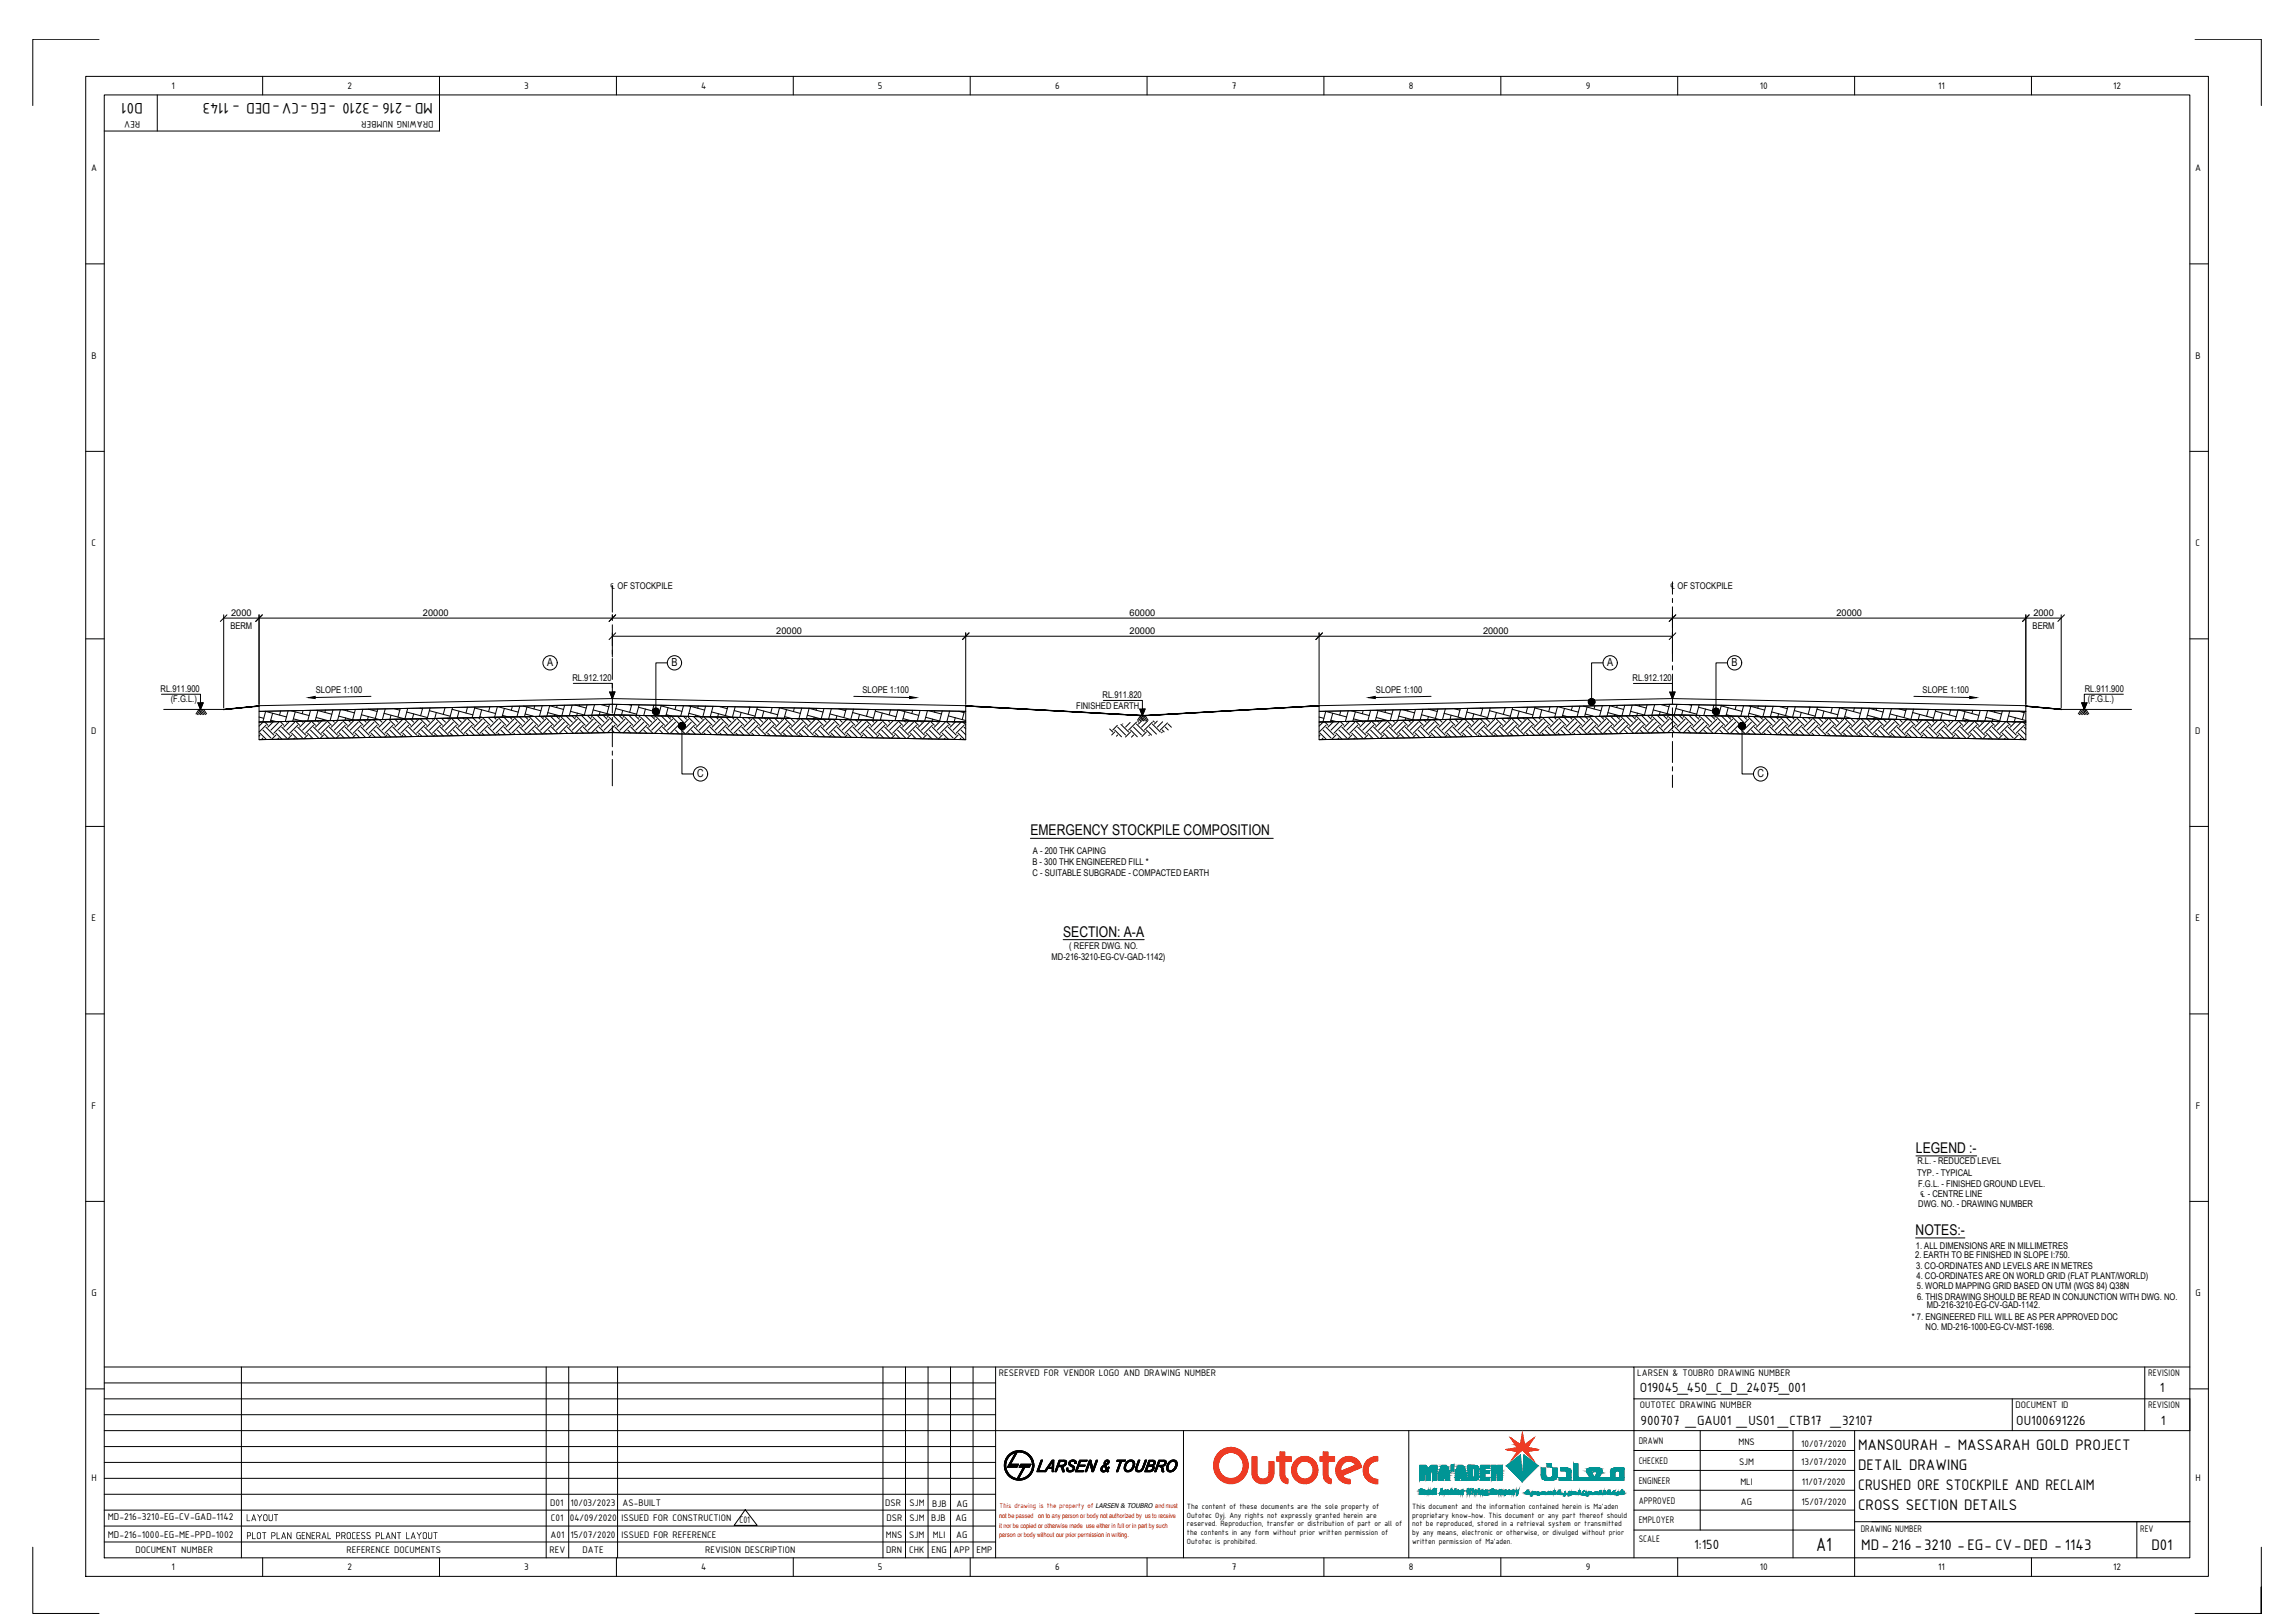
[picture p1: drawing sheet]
<svg xmlns="http://www.w3.org/2000/svg" width="1189mm" height="841mm" viewBox="0 0 1189 841" stroke-linecap="round" stroke-linejoin="round" font-family="sans-serif">
<defs><g id="words">
<text font-size="10.7" x="941" y="803">A1</text>
<g font-size="8.5">
<text x="74" y="53" transform="rotate(180 74 53)">D01</text>
<text x="224" y="53" transform="rotate(180 224 53)">MD-216 -3210 -EG -CV-DED - 1143</text>
<text x="963" y="752">MANSOURAH - MASSARAH GOLD PROJECT</text>
<text x="963" y="762">DETAIL DRAWING</text>
<text x="963" y="772">CRUSHED ORE STOCKPILE AND RECLAIM</text>
<text x="963" y="783">CROSS SECTION DETAILS</text>
<text x="965" y="803">MD-216 -3210 -EG- CV-DED - 1143</text>
<text x="1115" y="803">D01</text>
</g>
<g font-size="7.7">
<text x="534" y="433">EMERGENCY STOCKPILE COMPOSITION</text>
<text x="551" y="485">SECTION: A-A</text>
<text x="993" y="597">LEGEND :-</text>
<text x="993" y="640">NOTES:-</text>
</g>
<g font-size="7.5">
<text x="850" y="721">O19045_450_C_D_24075_001</text>
<text x="1119" y="721">1</text>
<text x="850" y="739">900707 _GAU01 _US01 _CTB17 _32107</text>
<text x="1045" y="739">OU100691226</text>
<text x="1120" y="739">1</text>
<text x="878" y="803">1:150</text>
</g>
<g font-size="5.8">
<text x="284" y="345">A</text>
<text x="348" y="345">B</text>
<text x="833" y="345">A</text>
<text x="897" y="345">B</text>
<text x="361" y="403">C</text>
<text x="911" y="403">C</text>
</g>
<g font-size="5.6">
<text x="127" y="788">LAYOUT</text>
<text x="128" y="798">PLOT PLAN GENERAL PROCESS PLANT LAYOUT</text>
</g>
<g font-size="5.5">
<text x="56" y="788">MD-216-3210-EG-CV-GAD-1142</text>
<text x="56" y="797">MD-216-1000-EG-ME-PPD-1002</text>
</g>
<g font-size="5.3">
<text x="89" y="46">1</text>
<text x="180" y="46">2</text>
<text x="272" y="46">3</text>
<text x="363" y="46">4</text>
<text x="455" y="46">5</text>
<text x="547" y="46">6</text>
<text x="638" y="46">7</text>
<text x="730" y="46">8</text>
<text x="822" y="46">9</text>
<text x="912" y="46">10</text>
<text x="1004" y="46">11</text>
<text x="1095" y="46">12</text>
<text x="73" y="63" transform="rotate(180 73 63)">REV</text>
<text x="225" y="63" transform="rotate(180 225 63)">DRAWING NUMBER</text>
<text x="47" y="89">A</text>
<text x="1138" y="89">A</text>
<text x="47" y="186">B</text>
<text x="1138" y="186">B</text>
<text x="47" y="283">C</text>
<text x="1138" y="283">C</text>
<text x="316" y="305">℄ OF STOCKPILE</text>
<text x="866" y="305">℄ OF STOCKPILE</text>
<text x="47" y="380">D</text>
<text x="1138" y="380">D</text>
<text x="47" y="477">E</text>
<text x="1138" y="477">E</text>
<text x="47" y="575">F</text>
<text x="1138" y="575">F</text>
<text x="995" y="620">℄ - CENTRE LINE</text>
<text x="47" y="672">G</text>
<text x="1138" y="672">G</text>
<text x="518" y="713">RESERVED FOR VENDOR LOGO AND DRAWING NUMBER</text>
<text x="849" y="713">LARSEN &amp; TOUBRO DRAWING NUMBER</text>
<text x="1113" y="713">REVISION</text>
<text x="850" y="730">OUTOTEC DRAWING NUMBER</text>
<text x="1045" y="730">DOCUMENT ID</text>
<text x="1113" y="730">REVISION</text>
<text x="849" y="748">DRAWN</text>
<text x="901" y="749">MNS</text>
<text x="934" y="750">10/07/2020</text>
<text x="849" y="759">CHECKED</text>
<text x="901" y="759">SJM</text>
<text x="934" y="759">13/07/2020</text>
<text x="47" y="768">H</text>
<text x="1138" y="768">H</text>
<text x="849" y="769">ENGINEER</text>
<text x="902" y="769">MLI</text>
<text x="934" y="769">11/07/2020</text>
<text x="849" y="779">APPROVED</text>
<text x="902" y="780">AG</text>
<text x="934" y="780">15/07/2020</text>
<text x="285" y="780">D01</text>
<text x="296" y="780">10/03/2023</text>
<text x="323" y="780">AS-BUILT</text>
<text x="459" y="780">DSR</text>
<text x="471" y="780">SJM</text>
<text x="483" y="781">BJB</text>
<text x="496" y="781">AG</text>
<text x="285" y="788">C01</text>
<text x="295" y="788">04/09/2020</text>
<text x="322" y="788">ISSUED FOR CONSTRUCTION</text>
<text x="383" y="789">C01</text>
<text x="460" y="788">DSR</text>
<text x="471" y="788">SJM</text>
<text x="483" y="788">BJB</text>
<text x="495" y="788">AG</text>
<text x="849" y="789">EMPLOYER</text>
<text x="285" y="797">A01</text>
<text x="296" y="797">15/07/2020</text>
<text x="322" y="797">ISSUED FOR REFERENCE</text>
<text x="459" y="797">MNS</text>
<text x="471" y="797">SJM</text>
<text x="484" y="797">MLI</text>
<text x="496" y="797">AG</text>
<text x="964" y="794">DRAWING NUMBER</text>
<text x="1109" y="794">REV</text>
<text x="849" y="799">SCALE</text>
<text x="70" y="805">DOCUMENT NUMBER</text>
<text x="180" y="805">REFERENCE DOCUMENTS</text>
<text x="285" y="805">REV</text>
<text x="302" y="805">DATE</text>
<text x="365" y="805">REVISION DESCRIPTION</text>
<text x="459" y="805">DRN</text>
<text x="471" y="805">CHK</text>
<text x="483" y="805">ENG</text>
<text x="494" y="805">APP</text>
<text x="506" y="805">EMP</text>
<text x="89" y="814">1</text>
<text x="180" y="814">2</text>
<text x="272" y="814">3</text>
<text x="363" y="814">4</text>
<text x="455" y="814">5</text>
<text x="547" y="814">6</text>
<text x="638" y="814">7</text>
<text x="730" y="814">8</text>
<text x="822" y="814">9</text>
<text x="912" y="814">10</text>
<text x="1004" y="814">11</text>
<text x="1095" y="814">12</text>
</g>
<g font-size="4.8">
<text x="120" y="319">2000</text>
<text x="219" y="319">20000</text>
<text x="585" y="319">60000</text>
<text x="952" y="319">20000</text>
<text x="1054" y="319">2000</text>
<text x="119" y="326">BERM</text>
<text x="402" y="329">20000</text>
<text x="585" y="329">20000</text>
<text x="769" y="329">20000</text>
<text x="1053" y="326">BERM</text>
<text x="297" y="353">RL.912.120</text>
<text x="846" y="353">RL.912.120</text>
<text x="83" y="359">RL.911.900</text>
<text x="164" y="359">SLOPE 1:100</text>
<text x="447" y="359">SLOPE 1:100</text>
<text x="713" y="359">SLOPE 1:100</text>
<text x="996" y="359">SLOPE 1:100</text>
<text x="1080" y="359">RL.911.900</text>
<text x="88" y="364">(F.G.L.)</text>
<text x="571" y="362">RL.911.820</text>
<text x="1082" y="364">(F.G.L.)</text>
<text x="558" y="367">FINISHED EARTH</text>
<text x="535" y="442">A - 200 THK CAPING</text>
<text x="535" y="448">B - 300 THK ENGINEERED FILL *</text>
<text x="535" y="454">C - SUITABLE SUBGRADE - COMPACTED EARTH</text>
<text x="554" y="492">( REFER DWG. NO.</text>
<text x="545" y="498">MD-216-3210-EG-CV-GAD-1142)</text>
<text x="994" y="603">R.L. - REDUCED LEVEL</text>
<text x="994" y="610">TYP. - TYPICAL</text>
<text x="994" y="615">F.G.L. - FINISHED GROUND LEVEL.</text>
<text x="994" y="626">DWG. NO. - DRAWING NUMBER</text>
<text x="993" y="647">1. ALL DIMENSIONS ARE IN MILLIMETRES</text>
<text x="993" y="652">2. EARTH TO BE FINISHED IN SLOPE I:750.</text>
<text x="993" y="658">3. CO-ORDINATES AND LEVELS ARE IN METRES</text>
<text x="993" y="663">4. CO-ORDINATES ARE ON WORLD GRID (FLAT PLANT/WORLD)</text>
<text x="993" y="668">5. WORLD MAPPING GRID BASED ON UTM (WGS 84) Q38N</text>
<text x="993" y="674">6. THIS DRAWING SHOULD BE READ IN CONJUNCTION WITH DWG. NO.</text>
<text x="999" y="678">MD-216-3210-EG-CV-GAD-1142.</text>
<text x="991" y="684">* 7. ENGINEERED FILL WILL BE AS PER APPROVED DOC</text>
<text x="998" y="689">NO. MD-216-1000-EG-CV-MST-1698.</text>
</g>
<g font-size="4.3">
<text x="615" y="782">The content of these documents are the sole property of</text>
<text x="732" y="782">This document and the information contained herein is Ma'aden</text>
<text x="615" y="786">Outotec Oyj. Any rights not expressly granted herein are</text>
<text x="615" y="791">reserved. Reproduction, transfer or distribution of part or all of</text>
<text x="732" y="786">proprietary know-how. This document or any part thereof should</text>
<text x="732" y="791">not be reproduced, stored in a retrieval system or transmitted</text>
<text x="615" y="796">the contents in any form without prior written permission of</text>
<text x="732" y="796">by any means, electronic or otherwise, or divulged without prior</text>
<text x="615" y="800">Outotec is prohibited.</text>
<text x="732" y="800">written permission of Ma'aden.</text>
</g>
<text font-size="3.8" fill="#f00" x="518" y="782">This drawing is the property of</text>
<g font-size="3.5" fill="#f00">
<text x="518" y="787">not be passed on to any person or body not authorized by us to receive</text>
<text x="518" y="792">it nor be copied or otherwise made use either in full or in part by such</text>
<text x="518" y="797">person or body without our prior permission in writing.</text>
</g>
<text font-size="3.4" x="568" y="782">LARSEN &amp; TOUBRO and must</text>
</g></defs>
<!-- layer: CI-NEWLINES -->
<g fill="none" stroke="#000" stroke-width=".52">
<path d="M134 374l183-4 183 4M134 369l183-4 183 4v5l-183-4-183 4zM134 374l183-4 183 4v9l-183-3-183 3zM134 366l183-4 183 4v3l-183-4-183 4zM134 372h3M135 380l3 3M136 374l-2 2M136 378l4 4M137 374l2 2M138 376l-4 3M138 377l4 4M140 374h.1"/>
<path d="M140 373l3 1M141 370l-1 4M142 374l-3 3M143 380l3 3M144 374l-4 4M144 378l5 4M145 374l2 2M145 368v3M146 376l-4 4M146 377l4 4M148 374h1M148 372l-10-3-2 5"/>
<path d="M149 368l-1 6M150 374l-3 3M151 368l9 3M151 380l3 3M152 372l5 2M153 374l-4 4M153 378l4 4M153 369l-1 5M153 374l2 2M154 376l-4 4M154 377l4 4M156 373v1"/>
<path d="M156 374h1M157 368v2M158 374l-3 3M159 380l3 3M161 368l-2 6M161 374l-4 4M161 378l4 4M161 374l3 2M162 376l-4 4M162 377l5 4M164 372l6 1M164 368l8 2"/>
<path d="M164 374h1M165 368l-2 6M167 373l-3 4M167 373h.1M168 380l2 3M169 368l-1 1M169 374l-4 4M169 378l4 4M169 373l3 3M171 376l-4 4M171 377l4 4M172 373l1 1"/>
<path d="M173 368l-2 5M175 373l-3 4M176 371l7 2M176 380l2 2M176 368l-1 5M177 374l-4 4M177 378l4 4M177 373l3 3M178 368l6 1M179 376l-4 4M179 377l4 4M179 372v1"/>
<path d="M180 368h.1M180 373l1 1M184 373l-4 4M184 380l2 2M184 368l-1 5M186 373l2 3M186 374l-5 4M186 378l3 4M187 376l-4 4M187 377l4 4M187 370l10 3 1 1M188 368l-1 5"/>
<path d="M189 373l1 1M191 371l-1 2M191 367l4 2M192 367v1M192 373l-4 4M192 380l2 2M194 373l2 3M194 374l-4 4M194 378l3 4M195 376l-4 4M195 377l4 4M196 367l-2 5"/>
<path d="M200 367l-2 6M200 373l-4 4M201 380l2 2M202 373l3 3M202 374l-4 4M202 378l4 4M203 371l-1 2M204 376l-5 4M204 377l4 4M204 367l3 1M205 373l1 1M207 367l-1 5"/>
<path d="M208 373h.1M209 373l-4 4M209 380l2 2M210 373l3 3M210 374l-4 4M210 378l4 4M211 369l11 3M211 367l-1 6-11-3M212 376l-4 4M212 377l4 4M213 373l1 1M214 370v3"/>
<path d="M216 372v1M217 373l-4 4M217 380l2 2M218 367h1M218 372l3 4M218 374l-4 4M218 378l4 4M219 367l-1 4M220 376l-4 4M220 377l4 4M221 372l2 2M223 368l10 3"/>
<path d="M223 367l-2 5M224 372v1M225 373l-4 4M225 380l2 1M226 372l3 4M226 369l-1 3M227 374l-4 4M227 378l3 3M228 376l-4 4M228 377l4 4M229 372l2 2M231 367l-1 3"/>
<path d="M232 372v1M233 373l-4 4M233 380l2 1M234 372l4 4M234 368l11 2M235 367l-2 5M235 374l-4 4M235 378l3 3M236 376l-4 4M236 377l5 4M238 369l-1 3 2 2M240 372l1 1"/>
<path d="M242 373l-4 4M242 380l1 1M242 372l4 4M242 366l-1 3M243 374l-4 4M243 378l3 3M245 376l-4 4M245 377l4 4M245 372l2 2M246 367l11 3M246 366l-1 6M248 372l1 1"/>
<path d="M249 371l1 1M250 368l-1 4M250 373l-4 4M250 380l1 1M250 372l4 4M251 374l-4 4M251 378l3 3M253 376l-4 4M253 377l4 4M253 372l2 2M254 366l-1 3M256 372l1 1"/>
<path d="M257 372h.1M258 373l-4 4M258 380l1 1M258 372l4 4M260 374l-5 4M260 378l2 3M260 371l4 1M261 372l3 2M261 376l-4 4M261 377l4 4M261 367l-1 5M264 372l1 1"/>
<path d="M265 371v1M266 366l-1 2M266 373l-4 4M266 380l1 1M266 372l4 4M268 374l-4 4M268 378l2 3M269 369l-11-3-2 6M269 371l3 3M269 366l-1 5M269 376l-4 4M269 377l4 3"/>
<path d="M271 366l9 2M272 370l5 1M272 371l1 2M273 366l-1 5M274 371l-1 1M275 373l-5 4M275 380h.1M275 372l4 4M276 371h.1M276 374l-4 4M276 378l2 2M277 366v1"/>
<path d="M277 371l3 3M278 376l-5 4M278 377l3 3M280 371l2 2M281 366l-1 5M282 371v1M283 373l-4 4M283 380h.1M283 372l4 4M284 369l6 2M284 374l-4 4M284 378l2 2"/>
<path d="M285 366l7 2M285 366l-2 5M285 371l3 3M286 376l-4 4M286 377l3 3M287 370v1M288 371l2 2M289 366l-1 1M291 371l-1 1M291 373l-4 4M291 380h.1M291 372l4 4"/>
<path d="M292 374l-4 4M292 378l2 2M293 365l-2 6M293 371l4 3M294 376l-4 4M294 377l3 3M296 369l8 2M296 371l2 2M297 365l-2 6M298 365l6 2M299 371l-1 1M299 373l-4 4"/>
<path d="M299 380h.1M299 372l4 4M299 370v1M300 365v1M301 374l-4 4M301 378l1 2M301 371l4 3M302 376l-4 4M302 377l3 3M304 365l-1 6M304 371l2 2M307 368l10 2"/>
<path d="M307 371l-1 1M307 373l-4 4M307 372l5 4M308 365l-1 6M309 374l-4 4M309 378l1 2M309 371l4 3M310 376l-4 4M310 377l3 3M311 369v2M311 365l5 1M312 365h.1"/>
<path d="M312 371l3 2M316 373l-4 4M316 372l4 4M316 371l-1 1M316 365l-1 5M317 374l-4 4M317 378l1 2M318 370l3 4M319 376l-4 4M319 377l3 3M319 367l11 3M320 365l-2 6"/>
<path d="M321 371l2 2M323 368l-1 3M324 373l-4 4M324 372l4 4M324 371l-1 1M325 374l-4 4M325 378l2 2M326 371l3 3M326 365l1 1M327 376l-4 4M327 377l3 3M327 365l-1 4"/>
<path d="M329 371l2 2M331 366l11 3M331 365l-1 6M332 371l-1 1M332 373l-4 4M332 380h.1M332 372l4 4M334 374l-5 4M334 378l1 2M334 371l4 3M334 367v4M335 376l-4 4"/>
<path d="M335 377l3 3M337 371l2 2M339 365l-1 3M340 371l-1 1M340 373l-4 4M340 380h1M340 372l4 4M342 374l-4 4M342 378l2 2M343 366l10 3M343 365l-2 6M343 371l3 3"/>
<path d="M343 376l-4 4M343 377l4 3M345 370l3 1-1 1M346 371l1 2M346 367l-1 4M349 373l-5 4M349 380h.1M349 372l4 4M350 374l-4 4M350 378l2 2M350 366v2M351 371l3 3"/>
<path d="M352 376l-5 4M352 377l3 3M354 366l-1 5M354 371l2 2M356 371v1M357 373l-4 4M357 380h.1M357 372l4 4M357 370l7 1M357 366l8 2M358 366l-1 5M358 374l-4 4"/>
<path d="M358 378l2 2M359 371l3 3M360 376l-4 4M360 377l4 4M361 371h-1M362 366v1M363 371l1 2M365 373l-4 4M365 380l1 1M365 372l4 4M366 366l-2 6M366 374l-4 4"/>
<path d="M366 378l3 3M368 371l3 3M368 376l-4 4M368 377l4 4M369 369l10 3M370 366l-2 5M371 372l1 1M372 372h.1M372 370v2M373 366l4 1M373 373l-4 4M373 380l1 1"/>
<path d="M373 372l4 4M373 366h.1M375 374l-4 4M375 378l2 3M376 372l3 2M376 376l-4 4M376 377l4 4M377 366l-1 5M379 372l1 1M381 368l10 3M381 366l-1 6M381 373l-4 4"/>
<path d="M381 380l1 1M381 372l5 4M383 374l-4 4M383 378l3 3M384 369l-1 3M384 376l-4 4M384 377l5 4M385 372l2 2M388 372l1 1M388 366l1 1M389 366l-1 4M390 373l-4 4"/>
<path d="M390 380l1 1M390 372l4 4M391 374l-4 4M391 378l3 3M392 367l11 3M393 366l-2 6M393 376l-4 4M393 377l4 4M393 372l2 2M396 368l-1 4M396 372l1 1M398 373l-4 4"/>
<path d="M398 380l1 1M398 372l4 4M399 374l-4 4M399 378l3 3M400 367l-1 2M401 376l-4 4M401 377l4 4M401 372l3 2M404 367l-1 5M404 367l11 3M405 372v1M406 373l-4 4"/>
<path d="M406 380l2 1M407 371l3 1M407 372l3 4M408 368l-2 4M408 374l-4 4M408 378l3 3M409 376l-4 4M409 377l4 4M410 372l2 2M412 367l-1 2M413 372v1M414 373l-4 4"/>
<path d="M414 380l2 2M415 372l3 4M416 367l-2 5M416 374l-4 4M416 378l3 4M417 376l-4 4M417 377l4 4M418 372l2 2M418 371l8 2M419 367l8 2M419 367l-1 5M421 373h.1"/>
<path d="M422 372v1M423 373l-5 4M423 380l1 2M423 367v1M423 373l4 3M424 374l-4 4M424 378l4 4M426 376l-5 4M426 377l4 4M427 373l1 1M427 367l-1 6M430 370l11 3"/>
<path d="M431 373l-4 4M431 380l2 2M431 367l-2 6M432 373l3 3M432 374l-4 4M432 378l4 4M434 371l-1 2M434 376l-4 4M434 377l4 4M435 367l3 1M435 373l1 1M439 367l-2 5"/>
<path d="M439 373l-4 4M439 380l2 2M440 373l3 3M441 374l-5 4M441 378l3 4M442 369l11 3M442 376l-4 4M442 377l4 4M442 367l-1 6M443 373l2 1M445 370v3M447 373l-4 4"/>
<path d="M447 380l3 2M449 373l2 3M449 374l-4 4M449 378l4 4M450 368l-1 3M450 376l-4 4M450 377l4 4M452 373l1 1M454 369l10 2M454 368l-2 5M455 373l-4 4M455 380l3 2"/>
<path d="M456 373h1M457 374l-4 4M457 378l4 4M457 373l3 3M457 369l-1 4M459 376l-5 4M459 377l4 4M460 373l1 1M461 368v2M463 373l-3 4M464 380l2 3M465 374l-4 4"/>
<path d="M465 378l4 4M465 368l-1 5M465 373l3 3M466 368l10 3M467 376l-4 4M467 377l4 4M468 372l4 2M469 373v1M469 369l-1 4M471 374l-3 3M472 373v1M472 380l3 3"/>
<path d="M473 368v2M473 374l-4 4M473 378l5 4M474 374l2 2M475 376l-4 4M475 377l4 4M477 368l-2 6M477 374h1M480 372l8 2M480 380l3 3M481 368l-2 6-3 3M481 368l7 2"/>
<path d="M482 374l-4 4M482 378l4 4M482 374l2 2M483 376l-4 4M483 377l4 4M483 373v1M484 368v1M485 374h1M487 374l-3 3M488 368l-1 6M488 380l4 3M490 374l-4 4"/>
<path d="M490 378l4 4M491 376l-4 4M491 377l5 4M492 371l8 2M492 368l-1 6 1 2M494 374h.1M495 372v2M495 374l-3 3M497 380l3 3M497 369h3M498 374l-4 4M498 378l2 3"/>
<path d="M499 374l1 2M500 376l-4 4M500 377v1M500 369l-1 4M575 378l2 1M578 379l-2 2M578 378l3 4M579 376l-2 2M579 377l4 4M581 375l4 4M582 375h.1M586 374l-3 3"/>
<path d="M586 379l-3 3M586 378l3 4M587 377l5 4M589 374l-4 4M589 375l4 4M590 374h.1M591 374l-1 1M594 379l-2 3M594 378l3 3M595 374l-3 3M596 377l3 3M597 374l-4 4"/>
<path d="M597 375l4 4M598 374h.1M600 374l-2 1M602 379v1M602 378l1 1M603 374l-3 3M604 377l1 1M605 375l-4 3M605 375l2 2M684 374l183-4 183 4M684 369l183-4 183 4v5l-183-4-183 4zM684 374l182-4 184 4v9l-183-3-183 3z"/>
<path d="M684 366l183-4 183 4v3l-183-4-183 4zM684 372h2M684 380l3 3M686 374l-2 2M686 378l4 4M687 374l1 2M687 376l-3 3M687 377l4 4M690 374h.1M690 373l3 1M691 370l-2 4M691 374l-3 3"/>
<path d="M692 380l4 3M694 374l-4 4M694 378l4 4M695 374l1 2M695 368l-1 3M695 376l-4 4M695 377l5 4M698 374h.1M698 372l-11-3-1 5M699 368l-2 6M699 374l-3 3M700 368l10 3"/>
<path d="M701 380l3 3M701 372l5 2M702 374l-4 4M702 378l4 4M702 369l-1 5M703 374l2 2M704 376l-4 4M704 377l4 4M705 373v1M706 374h.1M706 368v2M708 374l-3 3"/>
<path d="M709 380l3 3M710 368l-1 6M710 374l-4 4M710 378l4 4M711 374l2 2M712 376l-4 4M712 377l4 4M713 372l6 1M714 368l7 2M714 374h.1M714 368l-1 6M716 373l-3 4"/>
<path d="M717 373h.1M717 380l3 3M718 368v1M719 374l-5 4M719 378l4 4M719 373l2 3M720 376l-4 4M720 377l4 4M722 373l1 1M722 368l-2 5M725 373l-4 4M725 371l8 2"/>
<path d="M725 380l3 2M726 368l-2 5M727 374l-4 4M727 378l4 4M727 373l2 3M727 368l6 1M728 376l-4 4M728 377l4 4M729 372l-1 1M730 368h.1M730 373l1 1M733 373l-4 4"/>
<path d="M733 380l3 2M734 368l-2 5M735 373l3 3M735 374l-4 4M735 378l4 4M737 376l-5 4M737 377l4 4M737 370l9 3 1 1M737 368l-1 5M738 373l1 1M740 371v2M740 367l5 2"/>
<path d="M741 367v1M741 373l-3 4M742 380l2 2M743 373l3 3M743 374l-4 4M743 378l4 4M745 376l-4 4M745 377l4 4M745 367l-1 5M749 367l-1 6M750 373l-4 4M750 380l2 2"/>
<path d="M751 373l3 3M751 374l-4 4M751 378l4 4M752 371l-1 2M753 376l-4 4M753 377l4 4M754 367l3 1M754 373l2 1M757 367l-1 5M757 373h.1M758 373l-4 4M758 380l2 2"/>
<path d="M759 373l3 3M760 374l-4 4M760 378l3 4M760 369l11 3M761 367l-2 6-11-3M761 376l-4 4M761 377l4 4M762 373l2 1M764 370l-1 3M765 372v1M766 373l-4 4M766 380l2 2"/>
<path d="M767 367h1M767 372l3 4M768 374l-4 4M768 378l3 4M768 367l-1 4M769 376l-4 4M769 377l5 4M770 372l2 2M772 368l11 3M772 367l-1 5M773 372l1 1M775 373l-5 4"/>
<path d="M775 380l1 1M775 372l4 4M776 369l-1 3M776 374l-4 4M776 378l3 3M778 376l-4 4M778 377l4 4M778 372l2 2M780 367l-1 3M781 372l1 1M783 373l-4 4M783 380l1 1"/>
<path d="M783 372l4 4M784 368l10 2M784 367l-2 5M784 374l-4 4M784 378l3 3M786 376l-4 4M786 377l4 4M786 372l2 2M787 369l-1 3M789 372l1 1M791 373l-4 4M791 380l1 1"/>
<path d="M791 372l4 4M792 366l-1 3M793 374l-5 4M793 378l2 3M794 376l-4 4M794 377l4 4M794 372l3 2M795 367l11 3M796 366l-2 6M797 372l1 1M798 371l2 1M799 368l-1 4"/>
<path d="M799 373l-4 4M799 380l1 1M799 372l4 4M801 374l-4 4M801 378l2 3M802 376l-4 4M802 377l4 4M802 372l3 2M803 366v3M805 372l1 1M806 372h.1M807 373l-4 4"/>
<path d="M807 380l1 1M807 372l5 4M809 374l-4 4M809 378l2 3M810 371l3 1M810 372l3 2M811 376l-5 4M811 377l3 4M811 367l-1 5M813 372l2 1M815 371v1M815 366l-1 2"/>
<path d="M816 373l-4 4M816 380v1M816 372l4 4M817 374l-4 4M817 378l2 3M818 369l-11-3-1 6M819 371l2 3M819 366l-2 5M819 376l-4 4M819 377l3 3M821 366l9 2M822 370l4 1"/>
<path d="M822 371l1 2M823 366l-2 5M823 371v1M824 373l-4 4M824 380h.1M824 372l4 4M825 371h.1M825 374l-4 4M825 378l3 2M827 366l-1 1M827 371l3 3M827 376l-4 4"/>
<path d="M827 377l4 3M830 371l1 2M830 366l-1 5M832 371l-1 1M832 373l-4 4M832 380h1M832 372l4 4M833 369l7 2M834 374l-4 4M834 378l2 2M834 366l7 2M834 366l-1 5"/>
<path d="M835 371l3 3M835 376l-4 4M835 377l4 3M837 370v1M838 371l1 2M838 366v1M840 371l-1 1M840 373l-4 4M840 380h1M840 372l4 4M842 374l-4 4M842 378l2 2"/>
<path d="M842 365l-1 6M843 371l3 3M843 376l-4 4M843 377l4 3M845 369l8 2M846 371l2 2M846 365l-2 6M847 365l6 2M848 371v1M849 373l-5 4M849 380h.1M849 372l4 4"/>
<path d="M849 370l-1 1M850 365v1M850 374l-4 4M850 378l2 2M851 371l3 3M852 376l-4 4M852 377l3 3M854 365l-2 6M854 371l2 2M857 368l9 2M857 371l-1 1M857 373l-4 4"/>
<path d="M857 372l4 4M858 365l-2 6M858 374l-4 4M858 378l2 2M859 371l3 3M860 376l-4 4M860 377l3 3M860 369v2M861 365l4 1M861 365h.1M862 371l2 2M865 373l-4 4"/>
<path d="M865 372l4 4M865 371l-1 1M865 365l-1 5M867 374l-5 4M867 378l1 2M867 370l4 4M868 376l-4 4M868 377l3 3M869 367l10 3M869 365l-1 6M870 371l2 2M872 368l-1 3"/>
<path d="M873 373l-4 4M873 372l4 4M873 371l-1 1M875 374l-4 4M875 378l1 2M875 371l4 3M875 365l2 1M876 376l-4 4M876 377l3 3M877 365l-1 4M878 371l2 2M880 366l11 3"/>
<path d="M881 365l-2 6M881 371l-1 1M881 373l-4 4M881 372l5 4M883 374l-4 4M883 378l2 2M884 371l3 3M884 367l-1 4M885 376l-5 4M885 377l3 3M887 371l2 2M888 365l-1 3"/>
<path d="M889 371v1M890 373l-4 4M890 380h.1M890 372l4 4M891 374l-4 4M891 378l2 2M892 366l11 3M892 365l-1 6M892 371l3 3M893 376l-4 4M893 377l3 3M895 370l2 1v1"/>
<path d="M895 371l2 2M896 367l-2 4M898 373l-4 4M898 380h.1M898 372l4 4M899 374l-4 4M899 378l2 2M900 366l-1 2M900 371l4 3M901 376l-4 4M901 377l4 3M904 366l-2 5"/>
<path d="M904 371l1 2M906 371l-1 1M906 373l-4 4M906 380h1M906 372l4 4M906 370l7 1M906 366l9 2M907 366l-1 5M908 374l-4 4M908 378l2 2M909 371l3 3M909 376l-4 4"/>
<path d="M909 377l4 4M910 371h.1M911 366v1M912 371l1 2M914 373l-4 4M914 380l1 1M914 372l4 4M915 366l-2 6M916 374l-4 4M916 378l2 3M917 371l3 3M917 376l-4 4"/>
<path d="M917 377l4 4M918 369l11 3M919 366l-2 5M920 372l2 1M922 372h.1M922 370l-1 2M922 366l4 1M923 373l-5 4M923 380v1M923 372l4 4M923 366h.1M924 374l-4 4"/>
<path d="M924 378l3 3M926 372l2 2M926 376l-4 4M926 377l4 4M927 366l-2 5M929 372l1 1M930 368l11 3M930 366l-1 6M931 373l-4 4M931 380l1 1M931 372l4 4M932 374l-4 4"/>
<path d="M932 378l3 3M934 369l-1 3M934 376l-4 4M934 377l4 4M934 372l2 2M937 372l1 1M937 366l1 1M938 366l-1 4M939 373l-4 4M939 380l1 1M939 372l4 4M941 374l-5 4"/>
<path d="M941 378l2 3M942 367l10 3M942 366l-2 6M942 376l-4 4M942 377l4 4M942 372l3 2M945 368l-1 4M946 372v1M947 373l-4 4M947 380l2 1M948 372l3 4M949 374l-4 4"/>
<path d="M949 378l3 3M950 367l-1 2M950 376l-4 4M950 377l4 4M951 372l2 2M953 367l-1 5M953 367l11 3M954 372v1M955 373l-4 4M955 380l2 1M956 371l4 1M956 372l4 4"/>
<path d="M957 368l-1 4M957 374l-4 4M957 378l3 3M959 376l-5 4M959 377l4 4M959 372l2 2M961 367v2M962 372l1 1M964 373l-4 4M964 380l1 2M964 372l4 4M965 367l-2 5"/>
<path d="M965 374l-4 4M965 378l4 4M967 376l-4 4M967 377l4 4M968 372l1 2M968 371l7 2M969 367l7 2M969 367l-2 5M971 373h.1M971 372v1M972 373l-4 4M972 380l2 2"/>
<path d="M973 367l-1 1M973 373l3 3M973 374l-4 4M973 378l4 4M975 376l-4 4M975 377l4 4M976 373l2 1M976 367l-1 6M980 370l10 3M980 373l-4 4M980 380l2 2M980 367l-1 6"/>
<path d="M981 373l3 3M982 374l-4 4M982 378l3 4M983 371v2M983 376l-4 4M983 377l4 4M984 367l4 1M984 373l2 1M988 367l-1 5M988 373l-4 4M988 380l3 2M990 373l2 3"/>
<path d="M990 374l-4 4M990 378l4 4M991 369l11 3M991 376l-4 4M991 377l5 4M992 367l-2 6M993 373l1 1M995 370l-1 3M996 373l-4 4M997 380l2 2M998 373l3 3M998 374l-4 4"/>
<path d="M998 378l4 4M999 368l-1 3M1000 376l-4 4M1000 377l4 4M1001 373l1 1M1003 369l11 2M1003 368l-1 5M1004 373l-3 4M1005 380l2 2M1006 373h.1M1006 374l-4 4M1006 378l4 4"/>
<path d="M1006 373l3 3M1007 369l-1 4M1008 376l-4 4M1008 377l4 4M1010 373v1M1011 368l-1 2M1012 373l-3 4M1013 380l3 3M1015 374l-5 4M1015 378l4 4M1015 368l-2 5M1015 373l2 3"/>
<path d="M1015 368l11 3M1016 376l-4 4M1016 377l4 4M1017 372l5 2M1018 373l1 1M1018 369l-1 4M1020 374l-3 3M1021 373v1M1021 380l3 3M1022 368v2M1023 374l-4 4M1023 378l4 4"/>
<path d="M1023 374l2 2M1024 376l-4 4M1024 377l4 4M1026 368l-1 6M1026 374h1M1029 372l8 2M1029 380l4 3M1030 368l-1 6-4 3M1031 368l6 2M1031 374l-4 4M1031 378l4 4M1032 374l2 2"/>
<path d="M1033 376l-5 4M1033 377l4 4M1033 373l-1 1M1034 368v1M1035 374h.1M1037 374l-3 3M1038 380l3 3M1038 368l-2 6M1039 374l-4 4M1039 378l4 4M1040 374l2 2M1041 376l-4 4"/>
<path d="M1041 377l4 4M1041 371l9 2M1042 368l-2 6M1043 374h.1M1044 372v2M1045 374l-3 3M1046 380l3 3M1046 369h3M1047 374l-4 4M1047 378l3 3M1048 374l2 2M1049 376l-4 4"/>
<path d="M1049 377l1 1M1049 369l-1 4M134 383l183-3 183 3M135 381h-1M136 382l-1 1M143 381l-2 2M144 382v1M151 381l-2 2M153 382l-1 1M159 381l-2 2M161 382v1M168 381l-2 2"/>
<path d="M169 382v1M176 381l-2 1M184 381l-1 1M192 381l-1 1M201 381l-2 1M209 381l-1 1M217 381l-1 1M225 381h.1M233 381h.1M242 381h-1M250 381h.1M390 381h-1"/>
<path d="M398 381h.1M406 381h.1M414 381v1M423 381l-1 1M431 381l-1 1M439 381l-1 1M447 381l-1 1M455 381l-1 1M464 381l-2 2M465 382v1M472 381l-2 2M473 382v1"/>
<path d="M480 381l-2 2M482 382l-1 1M488 381l-2 2M490 382l-1 1M497 381l-3 2M498 382l-1 1M579 381v1M587 381l-1 1M596 381h-1M684 383l183-3 183 3M684 381h.1M686 382l-1 1"/>
<path d="M692 381l-2 2M694 382l-1 1M701 381l-2 2M702 382v1M709 381l-2 2M710 382v1M717 381l-2 2M719 382l-1 1M725 381l-1 1M733 381l-1 1M742 381l-2 1M750 381l-1 1"/>
<path d="M758 381l-1 1M766 381v1M775 381h-1M783 381h-1M791 381h.1M799 381h.1M939 381h.1M947 381h.1M955 381h.1M964 381l-1 1M972 381l-1 1M980 381l-1 1"/>
<path d="M988 381l-1 1M997 381l-2 1M1005 381l-2 1M1013 381l-2 2M1015 382l-1 1M1021 381l-1 2M1023 382v1M1029 381l-1 2M1031 382v1M1038 381l-2 2M1039 382v1M1046 381l-2 2"/>
<path d="M1047 382v1M386 782l6 8h-12z"/>
</g>
<g fill="#000" stroke="#000" stroke-width=".52">
<path d="M116 368l18-2zM116 368l18-2z"/>
<path d="M500 366l92 5zM501 366l91 5z"/>
<path d="M592 371l92-5zM592 371l92-5z"/>
<path d="M1050 366l18 2zM1050 366l18 2z"/>
<circle cx="881" cy="380" r=".1"/>
<circle cx="960" cy="372" r=".1"/>
</g>
<!-- layer: CI-DIM -->
<g fill="none" stroke="#000" stroke-width=".52">
<path d="M116 319v48M134 319v46M317 319h.1M867 319v20M1050 319v46M1068 319v48M116 320h952M317 328v12M317 330h550M500 328v37M684 328v37M85 368h31"/>
<path d="M192 361h-29M442 361h29M742 361h-29M992 361h29M1068 368h37"/>
<circle cx="285" cy="343" r="4"/>
<circle cx="350" cy="343" r="4"/>
<circle cx="834" cy="343" r="4"/>
<circle cx="899" cy="343" r="4"/>
<circle cx="363" cy="401" r="4"/>
<circle cx="912" cy="401" r="4"/>
</g>
<!-- layer: 0 -->
<g fill="none" stroke="#000" stroke-width=".52">
<path d="M118 319l-4 3M136 319l-3 3M319 319l-3 3M868 319l-3 3M1052 319l-4 3M1070 319l-4 3M319 328l-3 3M502 328l-3 3M685 328l-3 3M868 328l-3 3M84 360h20v8v-4h1l-1 4-1-4M297 354h20v8v-3h2l-2 3-1-3"/>
<path d="M346 343h-6v24M831 343h-6v19M847 354h20v8v-3h1l-1 3-2-3M895 343h-6v24M1100 360h-20v8v-4h-1l1 4 2-4M353 378v23h6M572 363h20v8v-4h1l-1 4-1-4M903 378v23h6M551 487h42M993 599h31M993 641h25"/>
</g>
<!-- layer: CI-DIM -->
<path d="M160 362l3-1v1zM471 361l4 1h-4zM709 362l4-1v1zM1021 361l3 1h-3z" fill="#000" stroke="#000" stroke-width=".52"/>
<!-- layer: CIVIL_STRUCTURE-AM_5 -->
<g fill="none" stroke="#000" stroke-width=".52">
<path d="M102 370l1-2 2 2M103 368l-1 2M104 368l2 2M104 369l-1 1M104 370h.1M105 368l1 2M106 368l1 2M590 373l1-2 2 3M591 372l-1 2M592 371l2 3M592 372l-1 2M592 373v1"/>
<path d="M593 371l1 3M593 371l2 2M1079 368l-2 2M1079 368l-1 2M1080 370h.1M1080 368l-2 2M1080 369l1 1M1081 368l1 2M1083 370l-2-2-2 2"/>
</g>
<!-- layer: 0 -->
<g fill="#000" stroke="#000" stroke-width=".52">
<path d="M103 364h2l-1 4zM316 359h3l-2 3zM591 367h2l-1 4zM865 359h3l-1 3zM1079 364h3l-2 4z"/>
<path d="M338 369h2zM338 369h2l-1 1zM339 370l1-1z"/>
<path d="M339 367v1l1 1zM339 368l1 1-2-1zM338 368v1h2z"/>
<path d="M340 369l-1 1zM340 369v1h-1z"/>
<path d="M340 369v1zM340 369l1 1h-1zM340 369l1 1z"/>
<path d="M340 367v2v-2zM339 367h1v2zM339 367l1 2-1-2z"/>
<path d="M340 369l1 1 1-1zM340 369h2zM340 369h2v-1z"/>
<path d="M340 369l2-1h-1zM341 367v1l-1 1zM340 367v2l1-2z"/>
<path d="M352 377l1-1zM352 377l1-1-1 2zM353 376l-1 2h1z"/>
<path d="M352 375v1h1zM352 376h1h-1zM352 376v1l1-1z"/>
<path d="M353 376v2zM353 376l1 2h-1zM353 376l1 2z"/>
<path d="M353 375v1v-2zM352 375h1v1zM352 375l1 1z"/>
<path d="M353 376l1 2 1-1zM353 376l2 1zM353 376l2 1v-1z"/>
<path d="M354 375l-1 1 1-1zM353 374l1 1-1 1z"/>
<path d="M353 376h2zM353 376l2-1v1zM354 375l-1 1 2-1z"/>
<path d="M823 364h2zM823 364h2l-2 1zM823 365h1l1-1z"/>
<path d="M824 362l-1 1 2 1zM823 363l2 1-2-1zM823 363v1h2z"/>
<path d="M825 364l-1 1zM825 364v1h-1z"/>
<path d="M825 364v1zM825 364l1 1h-1zM825 364l1 1z"/>
<path d="M825 362v2v-2zM824 362h1v2zM824 362l1 2-1-2z"/>
<path d="M825 364l1 1v-1zM825 364h2h-1zM825 364h2l-1-1z"/>
<path d="M825 364l1-1zM826 362v1l-1 1zM825 362v2l1-2z"/>
<path d="M888 369h1zM888 369h1l-1 1zM888 370l1-1z"/>
<path d="M888 367v1l1 1zM888 368l1 1-1-1zM888 368v1h1z"/>
<path d="M889 369l-1 1h1zM889 369v1z"/>
<path d="M889 369v1h1zM889 369l1 1zM889 369l1 1h1z"/>
<path d="M889 367v2l1-2zM889 367v2zM888 367l1 2v-2z"/>
<path d="M889 369l2 1v-1zM889 369h2zM889 369h2v-1z"/>
<path d="M889 369l2-1zM890 367l1 1-2 1zM890 367l-1 2 1-2z"/>
<path d="M901 377l2-1zM901 377l2-1-1 2zM903 376l-1 2z"/>
<path d="M901 375v1h2zM901 376h2h-2zM901 376v1l2-1z"/>
<path d="M903 376l-1 2h1zM903 376v2zM903 376v2h1z"/>
<path d="M902 375l1 1v-2zM902 375l1 1zM901 375l2 1-1-1z"/>
<path d="M903 376l1 2v-1zM903 376l1 1zM903 376l1 1 1-1z"/>
<path d="M903 375v1l1-1zM903 374v1v1z"/>
<path d="M903 376h2h-1zM903 376l1-1v1zM904 375l-1 1 1-1z"/>
</g>
<!-- layer: CI-TEXT -->
<path d="M534 434h126" fill="none" stroke="#000" stroke-width=".52"/>
<!-- layer: CENTER LINES -->
<g fill="none" stroke="#000" stroke-width=".52">
<path d="M317 304v13M317 319v3M867 301v7M867 310v2M867 314v11M317 324v11M317 337v2M867 328v2M867 332v11M317 341v11M317 354v2M317 359v11"/>
<path d="M867 345v2M867 349v11M317 372v2M317 376v11M867 362v3M867 367v11M867 380v2M317 389v2M317 394v13M867 384v11M867 397v2M867 402v6"/>
</g>
<!-- layer: _TITLEBLOCK -->
<g fill="none" stroke="#ee3a23" stroke-width=".52">
<path d="M629 759a9 9 0 0 1 9-9 9 9 0 0 1 9 10M629 759a9 9 0 0 0 8 9 9 9 0 0 0 10-8M629 759a9 9 0 0 0 8 10 9 9 0 0 0 10-9M629 759a9 9 0 0 1 9-9 9 9 0 0 1 8 10M629 759a9 9 0 0 0 8 9 9 9 0 0 0 9-8M630 759a8 8 0 0 1 8-8 8 8 0 0 1 8 9M630 759a8 8 0 0 0 7 9 8 8 0 0 0 9-8M630 759a8 8 0 0 0 7 8 8 8 0 0 0 9-7M630 759a8 8 0 0 1 8-7 8 8 0 0 1 7 8M630 759a8 8 0 0 0 7 8 8 8 0 0 0 8-7M631 759a7 7 0 0 1 7-7 7 7 0 0 1 7 8M631 759a7 7 0 0 0 6 8 7 7 0 0 0 8-7"/>
<path d="M631 759a7 7 0 0 1 7-6 7 7 0 0 1 7 7M631 759a7 7 0 0 0 6 7 7 7 0 0 0 8-6M631 759a7 7 0 0 1 7-6 7 7 0 0 1 6 7M632 753a9 9 0 0 1 12 0 9 9 0 0 1 0 13 9 9 0 0 1-13-1 10 10 0 0 1 1-12zM632 752a9 9 0 0 1 15 7 9 9 0 0 1-14 8 10 10 0 0 1-1-15zM633 755a6 6 0 0 1 10 0 6 6 0 0 1-2 10 6 6 0 0 1-9-3v-3zM649 755h2v8a3 3 0 0 0 4 3 3 3 0 0 0 3-3v-6h2v6a6 6 0 0 1-5 6 6 6 0 0 1-6-6zM649 755h2v9l2 2 2 1 2-2 1-2v-5h2v5a5 5 0 0 1-5 6 5 5 0 0 1-6-6zM649 756h2v7a4 4 0 0 0 4 4 4 4 0 0 0 3-4v-5h2v5a5 5 0 0 1-5 5 5 5 0 0 1-6-5zM650 756v7a4 4 0 0 0 5 4 4 4 0 0 0 4-4v-5v5a5 5 0 0 1-4 5 5 5 0 0 1-5-5zM650 756v7a4 4 0 0 0 5 5 4 4 0 0 0 4-5v-5v5a5 5 0 0 1-4 5 5 5 0 0 1-5-5zM663 752h3v3h3v2h-3v7l1 2v3a4 4 0 0 1-4-5v-7h-1v-2h1z"/>
<path d="M664 753h2v2h3v2h-3v7a2.2 2.2 0 0 0 1 2v3a4 4 0 0 1-3-5v-7h-2v-2h2zM664 753h2v2h3v2h-3v7l1 3v2a4 4 0 0 1-3-5v-7h-2v-2h2zM664 753h2v2h3v2h-3v7a2.3 2.3 0 0 0 1 3v1a4 4 0 0 1-3-4v-7h-2v-2h2zM664 753h1v2h4v2h-4v7l2 3v1h-2l-1-2v-9h-2v-2h2zM664 753h1v2h4v2h-4v7l1 2 1 1v1h-2l-1-2v-9h-2v-2h2zM664 753h1v3h4v1h-4v7l2 3v1l-2-1-1-1v-9h-2v-1h2zM664 753h1v3h4v1h-4v7l2 3v1l-2-1-1-2v-8h-2v-1h2zM664 753h1v3h3h-3v8l2 4-2-1-1-2v-9h-1h1zM664 753h1v3h3h-3v8l2 4-2-2-1-1v-9h-1h1zM664 753l1 3h3h-3v8l1 4-1-2-1-10h-1h1zM664 753l1 3h3h-3v8l1 3-1-2-1-9h-1h1zM665 754v11l1 2-1-2z"/>
<path d="M676 755a7 7 0 0 0-6 7 7 7 0 0 0 7 6M676 756a6 6 0 0 0-6 6 6 6 0 0 0 7 6M676 756a6 6 0 0 0-5 6 6 6 0 0 0 6 6M676 756a5 5 0 0 0-5 6 5 5 0 0 0 6 5M676 757a5 5 0 0 0-4 5 5 5 0 0 0 5 5M676 755a7 7 0 0 1 7 7 7 7 0 0 1-6 6M676 755a7 7 0 0 1 7 6 7 7 0 0 1-6 7M676 756a6 6 0 0 1 6 5 6 6 0 0 1-5 7M676 756a6 6 0 0 1 6 6 6 6 0 0 1-5 6M676 756a5 5 0 0 1 5 5 5 5 0 0 1-4 6M676 757a5 5 0 0 1 5 5 5 5 0 0 1-4 5M686 752h2v3h4v2h-4v7l1 2h1v3a4 4 0 0 1-4-5v-7h-2v-2h2z"/>
<path d="M686 753h2v2h4v2h-4v7a2.2 2.2 0 0 0 2 2v3a4 4 0 0 1-4-5v-7h-2v-2h2zM686 753h2v2h3v2h-3v7v2l2 1v2a4 4 0 0 1-4-5v-7h-2v-2h2zM686 753h2v2h3v2h-3v7a2.3 2.3 0 0 0 2 3v1a4 4 0 0 1-4-4v-7h-2v-2h2zM686 753h2v2h3v2h-3v7l1 3v1l-2-1-1-3v-7h-1v-2h1zM686 753h2v2h3v2h-3v7v2l1 1v1h-1l-1-2-1-9h-1v-2h1zM686 753h2v3h3v1h-3v7l1 3v1l-2-2-1-9h-1v-1h1zM686 753h2v3h3v1h-3v7l1 4-2-1v-2l-1-8h-1v-1h1zM687 753v3h4h-4v8l2 4-1-1-1-2v-9h-2h2zM687 753v3h4h-4v8l2 4-2-2v-10h-2h2zM687 753v3h4h-4v8l2 3-2-2v-9h-2h2zM687 754v11l1 2-1-3zM694 757a7 7 0 0 1 7-2 7 7 0 0 1 5 5l-10 5 1 1 3 1v2a7 7 0 0 1-7-4 7 7 0 0 1 1-8z"/>
<path d="M694 757a6 6 0 0 1 7-2 6 6 0 0 1 4 5l-10 4 10-4a7 7 0 0 0-8-4 7 7 0 0 0-5 7 7 7 0 0 0 8 6 7 7 0 0 1-7-4 7 7 0 0 1 1-8zM695 756l1-1h3a7 7 0 0 0-6 7 7 7 0 0 0 7 7 7 7 0 0 1-7-5 7 7 0 0 1 2-8zM695 758l2-2h2a6 6 0 0 0-5 6 6 6 0 0 0 6 6 6 6 0 0 1-6-4 6 6 0 0 1 1-6zM696 758l3-1a4 4 0 0 1 3 2l-7 3v-2zM699 755a7 7 0 0 0-6 7 7 7 0 0 0 7 6M699 756a6 6 0 0 0-6 6 6 6 0 0 0 7 6 6 6 0 0 1-7-5 6 6 0 0 1 4-7 6 6 0 0 1 8 4l-10 4M699 756a6 6 0 0 0-6 6 6 6 0 0 0 7 6M699 756l4 1 1 3-9 4 9-4a6 6 0 0 0-9-2 6 6 0 0 0 2 9l3 1M699 756a5 5 0 0 0-5 6 5 5 0 0 0 6 5 5 5 0 0 1-6-8 5 5 0 0 1 10 0l-9 4M699 756a5 5 0 0 0-5 6 5 5 0 0 0 6 5M699 757a5 5 0 0 0-5 5 5 5 0 0 0 6 5M699 757a5 5 0 0 0-4 5 5 5 0 0 0 5 5"/>
<path d="M699 757l3 1 1 1M699 757h2l2 2M699 756l2 1 2 2-8 4M699 756l3 1 2 2-9 4 8-4-1-2zM699 756l3 1 2 2-9 5M699 756l3 1 2 3-9 4 9-5-2-2zM699 756h2l2 1 2 3-10 4 10-4-3-3zM699 755l3 1 3 4-10 4M699 755a6 6 0 0 1 6 5l-10 4M699 755a7 7 0 0 1 6 5l-10 5M699 755a7 7 0 0 1 7 5l-10 5M699 757a5 5 0 0 0-4 4 5 5 0 0 0 3 5"/>
<path d="M702 759l-7 4M703 759a5 5 0 0 0-9 1 5 5 0 0 0 6 7M708 758l3-2 2-1 1 2a5 5 0 0 0-5 5 5 5 0 0 0 5 5v2a7 7 0 0 1-7-4 7 7 0 0 1 1-7zM709 758l2-1 3-1a6 6 0 0 0-6 6 6 6 0 0 0 5 6 6 6 0 0 1-5-4 6 6 0 0 1 1-6zM710 758a5 5 0 0 0-1 6 5 5 0 0 0 4 3M713 755h1v2a5 5 0 0 0-5 5 5 5 0 0 0 5 5v2h-1M713 755a7 7 0 0 0-6 7 7 7 0 0 0 6 7M713 755l1 2a5 5 0 0 0-5 5 5 5 0 0 0 5 5v2h-1M713 755l1 2a5 5 0 0 0-5 5 5 5 0 0 0 5 5v1h-1M713 755l1 1a5 5 0 0 0-5 6 5 5 0 0 0 4 5v1M713 755a7 7 0 0 0-6 7 7 7 0 0 0 6 6M714 755a7 7 0 0 0-7 7 7 7 0 0 0 6 6v-1a5 5 0 0 1-4-5 5 5 0 0 1 4-5"/>
<path d="M714 755a6 6 0 0 0-7 7 6 6 0 0 0 6 6M714 756a6 6 0 0 0-7 6 6 6 0 0 0 6 6M714 756a6 6 0 0 0-6 6 6 6 0 0 0 5 6M714 756a6 6 0 0 0-6 6 6 6 0 0 0 5 5M658 763a3 3 0 0 1-3 4 3 3 0 0 1-4-4v-8h-2v9M658 763v-6h2v6a6 6 0 0 1-5 6 6 6 0 0 1-6-5M658 763a4 4 0 0 1-5 4l-1-1-1-2v-9h-2v9M658 763v-5h2v5a5 5 0 0 1-5 5 5 5 0 0 1-6-4M658 763a4 4 0 0 1-3 4 4 4 0 0 1-4-3v-8h-2v8M659 763a4 4 0 0 1-4 5 4 4 0 0 1-5-5v-7v8M659 763v-5v5a5 5 0 0 1-4 5 5 5 0 0 1-5-4M695 763l8-4a5 5 0 0 0-8 1 5 5 0 0 0 5 7"/>
<path d="M695 761v2M697 762l-2 1M698 761l-3 2M710 766a5 5 0 0 1-1-6 5 5 0 0 1 5-4 5 5 0 0 0-6 5 5 5 0 0 0 3 6"/>
<circle cx="638" cy="759" r="9"/>
<circle cx="638" cy="759" r="7"/>
<circle cx="638" cy="759" r="8"/>
<circle cx="676" cy="762" r="5"/>
<circle cx="676" cy="762" r="6"/>
<circle cx="676" cy="762" r="7"/>
</g>
<!-- layer: AN-TITLEBLK -->
<g fill="none" stroke="#000" stroke-width=".52">
<path d="M44 40h1100v777h-1100zM51 20h-34v35M136 40v9M228 40v28h-174M319 40v9M411 40v9M503 40v9M594 40v9M686 40v9M778 40v9M869 40v9M961 40v9"/>
<path d="M1053 40v9M1138 20h34v35M54 49h1081v758h-1081zM82 49v19M44 137h10M1135 137h9M44 234h10M1135 234h9M44 331h10M1135 331h9M44 428h10M1135 428h9"/>
<path d="M44 525h10M1135 525h9M44 623h10M1135 623h9M44 720h10M54 708h793v17h288M54 717h462M125 708v99M283 708v99M295 708v99M320 708v99M458 708v99"/>
<path d="M469 708v99M481 708v99M493 708v99M504 708v99M516 708v99M847 708h288M1112 708v33M1135 720h9M54 733h462M54 725h462M1043 725v16M54 741h1081"/>
<path d="M54 750h462M54 758h462M521 760h.1M521 759h.1M521 758h.1M521 757h1M521 756h1M522 756h.1M522 757h-1M522 755h1M522 756h-1M522 760h5"/>
<path d="M522 754h1M523 760h4M523 755h-1M523 759h4M523 754h1M523 759h5M523 759h1M523 758h1M523 753h2M524 758h.1M524 757h.1M524 757h1"/>
<path d="M524 754h-1M524 758h-1M524 753h1M524 756h1M524 753h2M525 757h-1M525 756h.1M525 755h1M525 752h6M525 753h-1M525 756h-1M525 754h1"/>
<path d="M526 755h-1M526 754h.1M526 752h5M526 753h1M526 752h4M527 754h-1M527 753h-1M527 752h3M527 753h-2M527 760h-5M528 759h-5M528 760h6"/>
<path d="M529 760h5M529 759h5M530 753h2M531 753h1M531 753h2M532 753h1M532 754h1M533 754h1M533 755h1M534 755h.1M534 755h1M534 760h-6"/>
<path d="M534 756h1M534 759h-5M535 756h.1M535 757h.1M535 757h1M535 758h1M535 759h1M535 760h1M538 760h1M539 759h.1M539 758h1M539 760h-1"/>
<path d="M539 757h1M540 757h.1M540 759h-1M540 758h-1M540 757h-1M543 760h1M543 759h1M544 759h.1M544 760h-1M544 759h1M544 758h1M544 759h-1"/>
<path d="M545 759h-1M545 757h1M545 758h-1M545 760h1M545 759h1M545 758h1M546 758h-1M548 760h.1M548 760h4M548 759h4M548 759h1M548 758h1"/>
<path d="M549 757h.1M549 757h4M549 759h-1M549 757h3M549 758h-1M549 760h2M549 758h.1M551 759h1M551 760h-3M552 759h1M552 757h1M552 758h1"/>
<path d="M552 759h-1M553 759h-1M553 758h-1M554 759h1M554 758h1M554 759h2M554 757h1M554 757h4M555 760h1M555 758h-1M555 760h2M555 757h2"/>
<path d="M556 757h1M556 757h2M557 757h1M557 758h1M558 758h-1M558 760h4M559 759h3M559 759h.1M559 758h1M559 757h1M559 757h4M560 758h-1"/>
<path d="M562 760h-4M562 759h-4M563 757h-4M564 760h.1M564 759h.1M564 759h1M564 758h1M564 758h2M564 760h-1M564 757h2M564 757h1M565 757h.1"/>
<path d="M565 758h-1M565 758h1M565 759h1M565 760h1M566 758h-2M567 760h1M567 759h1M568 758h.1M568 760h-1M568 757h1M568 759h-1M568 758h-1"/>
<path d="M569 758h-1M569 757h-1M571 760h2M572 759h1M572 760h-1M572 758h1M572 759h2M573 760h.1M573 757h1M573 757h2M573 758h-1M573 757h-1"/>
<path d="M574 758h.1M574 759h-2M574 757h1M574 758h1M574 759h-1M575 758h-1M579 757h4M580 760h.1M580 759h.1M580 759h1M580 758h1M581 759h-1"/>
<path d="M581 758h-1M583 760h.1M583 759h1M583 758h1M583 757h-4M584 758h.1M584 759h-1M584 758h1M584 758h-1M584 757h4M585 757h3M585 758h-1"/>
<path d="M585 757h2M585 757h-1M587 757h1M587 758h1M587 760h1M587 759h1M588 760h-1M589 760h1M589 759h1M589 758h1M590 760h-1M590 758h.1"/>
<path d="M590 757h1M590 759h-1M590 758h-1M590 757h.1M591 757h-1M592 760h1M593 759h.1M593 758h1M593 760h-1M593 757h1M594 759h-1M594 758h-1"/>
<path d="M594 757h-1M594 760h4M594 759h4M595 759h3M595 759h.1M595 758h1M595 757h4M595 757h3M596 758h-1M598 759h.1M598 758h1M598 759h-1"/>
<path d="M599 759h-1M599 757h-4M599 760h4M600 759h.1M600 759h1M600 758h1M600 757h1M600 757h4M601 758h-1M603 759h1M603 760h-4M604 757h.1"/>
<path d="M604 758h.1M604 759h-4M604 759h-1M605 760h1M605 759h1M605 760h.1M606 758h.1M606 759h-1M606 758h1M606 757h1M606 758h-1M606 757h4"/>
<path d="M607 757h2M607 758h-1M608 757h1M609 757h1M609 758h1M609 760h1M609 759h1M610 760h-1M610 759h-1M613 741v66M730 741v66M847 741v66"/>
<path d="M847 752h114M881 741v52M929 741v66M961 741v76M54 766h462M54 774h462M521 761h.1M521 761h1M521 762h1M521 763h1M522 763h.1M522 764h1"/>
<path d="M523 765h1M523 765h2M524 766h1M524 766h2M525 766h2M525 766h6M526 767h5M527 767h3M527 766h1M528 767h1M528 765h.1M528 765h1"/>
<path d="M528 766h-1M528 764h1M529 765h-1M529 763h.1M529 764h-1M529 763h1M529 762h1M529 764h.1M530 762h.1M530 763h-1M530 766h2M530 761h1"/>
<path d="M530 762h-1M530 760h1M531 761h-1M531 766h2M532 765h1M532 766h-1M533 765h1M533 765h-1M533 764h1M534 764h.1M534 763h1M534 764h-1"/>
<path d="M534 762h1M535 764h-1M535 762h.1M535 763h-1M535 761h1M536 761h-1M536 760h-1M537 763h4M537 762h4M538 762h3M538 762h.1M538 761h1"/>
<path d="M539 761h-1M541 762h-4M541 763h1M541 762h1M542 762h.1M542 762h1M542 761h1M542 762h-1M542 761h4M543 761h3M543 762h-1M543 760h3"/>
<path d="M543 761h-1M545 762h1M545 763h1M545 761h1M546 761h-1M547 763h.1M547 762h1M547 761h1M548 762h-1M548 761h-1M550 760h1M550 761h1"/>
<path d="M551 762h.1M551 763h.1M553 761h.1M553 762h1M553 762h3M553 763h3M554 763h1M556 760h1M556 762h1M556 761h1M556 762h-1M557 761h-1"/>
<path d="M557 762h5M558 762h4M558 762h.1M558 761h.1M558 761h1M558 760h1M559 761h-1M559 760h-1M562 763h-5M562 763h1M563 762h.1M563 761h1"/>
<path d="M563 762h-1M563 760h1M564 761h-1M565 761h1M566 761h.1M566 761h1M566 762h1M566 763h1M567 761h.1M567 760h.1M567 761h-1M570 762h1"/>
<path d="M570 761h1M571 761h.1M571 762h1M571 762h2M571 760h1M571 763h2M572 763h.1M572 762h2M573 760h1M573 761h1M573 762h1M573 761h2"/>
<path d="M574 762h1M574 763h.1M574 761h1M574 760h1M579 762h.1M579 762h1M579 761h1M579 763h.1M579 760h1M580 762h-1M580 761h-1M580 760h-1"/>
<path d="M583 761h.1M583 762h1M583 762h3M583 763h3M585 762h1M586 762h1M586 761h1M587 762h-1M587 761h1M587 761h-1M587 761h.1M588 761h1"/>
<path d="M588 762h1M589 762h1M589 761h.1M589 762h3M589 760h.1M589 762h2M589 763h2M589 761h-1M591 762h1M592 761h.1M592 761h1M592 762h-1"/>
<path d="M593 761h-1M593 762h4M594 762h.1M594 761h.1M594 761h1M594 760h1M595 761h-1M595 760h-1M597 762h1M597 763h-4M597 761h1M597 760h1"/>
<path d="M598 762h-5M598 762h-1M598 761h-1M598 763h1M599 762h.1M599 761h1M599 762h-1M599 760h1M600 761h-1M600 760h-1M601 760h1M602 760h.1"/>
<path d="M602 760h1M602 761h1M602 762h1M602 763h1M605 761h.1M605 762h1M605 762h3M606 763h1M608 762h1M608 761h1M609 762h-2M609 761h.1"/>
<path d="M609 762h-1M609 761h-1M610 761h-1M847 772h114M847 762h114M54 799h462M54 783h462M54 791h462M847 783h114M847 793h114M961 789h174M1107 789v18"/>
<path d="M17 802v34h34M136 807v10M228 807v10M319 807v10M411 807v10M503 807v10M594 807v10M686 807v10M778 807v10M869 807v10M1053 807v10M1172 802v34h-34"/>
<path d="M1172 822v14"/>
</g>
<!-- layer: Default -->
<g fill="none" stroke="#000" stroke-width=".52">
<path d="M847 725v16M1135 725v16M527 752l-3 7h4l-1 1h-5l4-7M540 757l-2 5h3v1h-4zM545 757h1v6h-1v-2h-2l-1 2h-1zM545 757v3h-1zM549 760l1 1 1 2v-3v3l-1-2zM549 760h-1l-1 3 2-6h2a1.7 1.7 0 0 1 2 2 1.7 1.7 0 0 1-2 1M549 757h2a1.3 1.3 0 0 1 1 2 1.3 1.3 0 0 1-2 0h-1zM558 757v1h-1l-1-1 1 1h1a2 2 0 0 0-2-1 2 2 0 0 0-2 2 2 2 0 0 0 2 1 1.3 1.3 0 0 1-1 2 1.3 1.3 0 0 1-2-1 2.1 2.1 0 0 0 2 2 2.1 2.1 0 0 0 2-2 2.1 2.1 0 0 0-2-2v-1l1-1M559 757h4h-3l-1 2h3v1h-3l-1 2h4l-1 1h-4zM565 757l1 5-1-5-3 6h1l2-5 1 5-1-5"/>
<path d="M573 757a1.3 1.3 0 0 1 2 1 1.3 1.3 0 0 1-1 1h-1l1 2v-1h1l-1 2h1l-1 1v-1a2 2 0 0 1-4 0 1.8 1.8 0 0 1 2-3zM573 757h1v1l-1 1zM573 760l1 1M579 757h4h-2l-2 6 2-6h-2zM584 758a2.4 2.4 0 0 1 4-1 2.4 2.4 0 0 1-1 4 2.6 2.6 0 0 1-4 2 2.6 2.6 0 0 1 0-5zM584 758a1.7 1.7 0 0 1 3 0 1.7 1.7 0 0 1 0 2 1.9 1.9 0 0 1-3 2 1.9 1.9 0 0 1 0-3zM590 757h1l-2 3a1.4 1.4 0 0 0 2 2 1.4 1.4 0 0 0 1-1l1-4h1l-1 3a2.3 2.3 0 0 1-2 3 2.3 2.3 0 0 1-3-2zM595 760h1a1.2 1.2 0 0 1 1 1 1.2 1.2 0 0 1-2 1h-1zM595 757h2a1.4 1.4 0 0 1 2 1 1.4 1.4 0 0 1-2 2 1.9 1.9 0 0 1 1 2 1.9 1.9 0 0 1-2 1h-3zM596 757h1a1.1 1.1 0 0 1 1 2 1.1 1.1 0 0 1-2 0h-1zM601 760l1 1v2h1l-1-3 1 3h-1v-2zM601 760h-1l-1 3h-1l3-6h2a1.7 1.7 0 0 1 1 2 1.7 1.7 0 0 1-2 1"/>
<path d="M601 757h2a1.3 1.3 0 0 1 0 2 1.3 1.3 0 0 1-2 0h-1zM606 758a2.4 2.4 0 0 1 4-1 2.4 2.4 0 0 1-1 4 2.6 2.6 0 0 1-4 2 2.6 2.6 0 0 1 0-5zM606 758a1.7 1.7 0 0 1 3 0 1.7 1.7 0 0 1 0 2 1.9 1.9 0 0 1-3 2 1.9 1.9 0 0 1 0-3zM527 766l3-6h-2l1-1h5l-1 1h-2l-3 6M566 762l2-5h1l-2 6h-1M1172 822v14v-14"/>
<circle cx="528" cy="759" r="8"/>
<circle cx="528" cy="759" r="7"/>
<circle cx="572" cy="761" r="1"/>
</g>
<!-- layer: AN-TITLEBLK -->
<g fill="none" stroke="#009595" stroke-width=".52">
<path d="M736 759h2a1.8 1.8 0 0 1 2 2 3 3 0 0 1 5-2v8h-3v-6l-1 2v4h-2v-4l-1-2v4a1.5 1.5 0 0 1 0 2 1.5 1.5 0 0 1-2 0zM747 760l2-1a10 10 0 0 1 2 8h-2v-1h-1v1h-2a9 9 0 0 1 1-7zM752 759h1v3h-1zM756 759h2a9 9 0 0 1 2 8h-2v-1h-2v1h-1a9 9 0 0 1 1-7zM761 759h2a2.8 2.8 0 0 1 3 1 2.8 2.8 0 0 1 0 3v1a2.5 2.5 0 0 1 0 3 2.5 2.5 0 0 1-3 0h-2zM767 759h5v2h-2v1h2v2h-2v2h2v1h-5zM773 759a2 2 0 0 1 3 2v-2h2v8h-2v-3l-1-2v5h-2zM781 760l7-6 1 14zM790 754l7 6-8 8zM802 759h2v1h-2zM816 759h2v7h6a4 4 0 0 1-1-5h4a2.3 2.3 0 0 1 3 1 2.3 2.3 0 0 1-1 3v1h6v-2a2.6 2.6 0 0 1 1-3 2.6 2.6 0 0 1 3 0h3v6h-26zM736 772h1h-1l1 1a.8 .8 0 0 1 0 1 .8 .8 0 0 1-1 0h1z"/>
<path d="M738 772l1 1v1a.6 .6 0 0 1-1 0 .7 .7 0 0 1 1-1zM738 773v1zM740 772v2l1-2v2h-1zM742 773v1zM743 772v2a.8 .8 0 0 1-1-1 .8 .8 0 0 1 1 0zM744 772v2zM744 772h.1M747 772l1 2h-1h-1zM747 772v1zM748 761l1 3h-1zM749 772v2zM750 772l1 1v1a.6 .6 0 0 1-1 0 .7 .7 0 0 1 1-1z"/>
<path d="M750 774l1-1v1zM752 772v1a1 1 0 0 1 2 0 .9 .9 0 0 1-1 1h-1zM752 773l1 1zM754 772v2zM754 772h.1M755 772l1 1v1a.6 .6 0 0 1-1 0 .7 .7 0 0 1 1-1zM756 774v-1v1zM757 761l1 3h-2zM757 772h1v2v-1l-1 1zM760 772l1 1 1-1v2v-2l-1 2v-2l-1 2zM763 772v2zM763 772h.1"/>
<path d="M763 761a1.1 1.1 0 0 1 1 0 1.1 1.1 0 0 1 0 2v2l-1 1zM764 772h1v2v-1l-1 1zM766 772h1v2h-1zM766 772h1zM767 772h2v2h-1v-1l-1 1zM770 772h1v2a.7 .7 0 0 1 0 1 .7 .7 0 0 1-1 0v-1zM770 773v1zM773 772h1a1.3 1.3 0 0 0-1 1 1.3 1.3 0 0 0 1 1h-1zM775 772a.8 .8 0 0 1 1 1 .8 .8 0 0 1-1 1zM775 773v1zM777 772h1a1.1 1.1 0 0 1 1 1 1.1 1.1 0 0 1-1 1v-1v1l-1-1v1zM780 772v1a.8 .8 0 0 1 1 0 .8 .8 0 0 1-1 1v1z"/>
<path d="M780 773v1zM782 772l1 1v1h-1a.7 .7 0 0 1 1-1zM782 774l1-1-1 1zM784 772h1v2l-1-1v1zM786 772v2l1-2-1 3zM791 773a.9 .9 0 0 1 1 0 .9 .9 0 0 1 0 1h1h-2zM791 772l1 1zM792 772v1zM793 774h.1M793 775h1zM794 775h.1M795 773l1 1h-1h1z"/>
<path d="M797 773l1 1-1 1v-1h-1zM798 774h1zM799 761h2v2a2 2 0 0 0 2 3 2 2 0 0 0 2-3v-2h2a6 6 0 0 1-2 6h-2a3 3 0 0 1-4-4zM799 773h2l-1 1h1h-2h1zM799 773h1zM801 774h1zM802 773v1h1v-1v1h1v-1v1h1h-3zM805 773v1zM806 773v1zM807 773a.9 .9 0 0 1 1 0 .9 .9 0 0 1 1 1h-2zM808 772v1zM808 772l1 1z"/>
<path d="M809 761h2a2.6 2.6 0 0 1 3 0 2.6 2.6 0 0 1 0 3v3h-6v-1h4v-3l-3-1zM809 774h1zM810 774h.1M810 775h1zM811 775h.1M811 773l1 1h-2zM812 774h.1M813 775h.1M813 773v1h-1zM814 773l1 1-2 1zM815 773h2l-1 1h1h-2h1zM815 773h1z"/>
<path d="M817 774h1zM818 773v1zM819 773v1zM820 773a.9 .9 0 0 0 0 1 1 1 0 0 0 2 0 .9 .9 0 0 0 0-1l1 1a1.4 1.4 0 0 1-2 1 1.4 1.4 0 0 1-1-2zM821 772v1zM822 775h1zM823 775h.1M823 773v1h-1zM824 773l2 1h-2h1zM824 762h4l-2 4zM826 774h.1M826 773h2v1h-2h1z"/>
<path d="M827 773h1zM828 774h1zM829 772v1zM830 772v1zM830 773v1h-1zM831 773v1h-1zM832 773v1zM833 773a.9 .9 0 0 1 1 0 .9 .9 0 0 1 0 1h1h-2zM833 773h1v1zM833 772l1 1zM834 772v1zM835 774h1z"/>
<path d="M836 773h1h-1a.7 .7 0 0 1 1 0 .7 .7 0 0 1 0 1h-2h2l-1-1zM837 762h2v4h-2zM838 773l1 1-1 1zM839 773l1 1v-1l1 1 1-1v1h-3zM840 772v1zM840 772h1zM841 772v1z"/>
<circle cx="791" cy="773" r=".4"/>
<circle cx="794" cy="774" r=".6"/>
<circle cx="797" cy="774" r=".4"/>
<circle cx="808" cy="773" r=".4"/>
</g>
<g fill="#009595" stroke="#009595" stroke-width=".52">
<path d="M764 766h2z"/>
<path d="M816 766h26v1z"/>
<path d="M792 772l-1 1z"/>
<path d="M792 772v1z"/>
<path d="M792 774h1z"/>
<path d="M791 774h1z"/>
<path d="M794 775h-1z"/>
<path d="M795 773h1z"/>
<path d="M795 774h1z"/>
<path d="M797 773h1z"/>
<path d="M796 774l1-1z"/>
<path d="M797 774h1z"/>
<path d="M797 775l1-1z"/>
<path d="M799 773h1z"/>
<path d="M800 774l1-1z"/>
<path d="M799 774h1z"/>
<path d="M800 774h1z"/>
<path d="M808 772v1z"/>
<path d="M809 772l-1 1z"/>
<path d="M807 773h1z"/>
<path d="M807 774l1-1z"/>
<path d="M807 774h1z"/>
<path d="M808 774h1z"/>
<path d="M811 775h-1z"/>
<path d="M814 775v-1z"/>
<path d="M813 775h1z"/>
<path d="M815 773h1z"/>
<path d="M816 774l1-1z"/>
<path d="M815 774h1z"/>
<path d="M816 774h1z"/>
<path d="M821 772v1z"/>
<path d="M820 774h1z"/>
<path d="M820 775h1z"/>
<path d="M822 775h1z"/>
<path d="M824 773h1z"/>
<path d="M824 774h1z"/>
<path d="M827 773h1z"/>
<path d="M828 774v-1z"/>
<path d="M826 774h1z"/>
<path d="M827 774h1z"/>
<path d="M829 773v-1z"/>
<path d="M830 772v1z"/>
<path d="M829 774h1z"/>
<path d="M833 773l1-1z"/>
<path d="M834 772v1z"/>
<path d="M833 774v-1z"/>
<path d="M833 774h1z"/>
<path d="M834 774h1z"/>
<path d="M836 773h1z"/>
<path d="M838 775l1-1z"/>
<path d="M841 772h-1z"/>
<path d="M840 772v1z"/>
<path d="M841 772v1z"/>
<path d="M839 774h1z"/>
<path d="M841 774h1z"/>
<path d="M736 772h1z"/>
<path d="M736 773h1z"/>
<path d="M736 774h1z"/>
<path d="M738 772h1z"/>
<path d="M738 773h1z"/>
<path d="M738 774v-1z"/>
<path d="M739 774v-1z"/>
<path d="M738 774h1z"/>
<path d="M742 772h1z"/>
<path d="M743 773v-1z"/>
<path d="M742 773h1z"/>
<path d="M742 774v-1z"/>
<path d="M743 774v-1z"/>
<path d="M742 774h1z"/>
<path d="M749 773v-1z"/>
<path d="M750 773h1z"/>
<path d="M750 774v-1z"/>
<path d="M751 774v-1z"/>
<path d="M752 772h1z"/>
<path d="M752 773v-1z"/>
<path d="M753 774v-1z"/>
<path d="M752 774v-1z"/>
<path d="M752 774h1z"/>
<path d="M755 772h1z"/>
<path d="M755 774h1z"/>
<path d="M756 773v1z"/>
<path d="M760 773l1-1z"/>
<path d="M761 773l1-1z"/>
<path d="M762 773v-1z"/>
<path d="M768 772h1z"/>
<path d="M769 773h1z"/>
<path d="M770 774l1-1z"/>
<path d="M769 774h1z"/>
<path d="M773 773v-1z"/>
<path d="M773 774v-1z"/>
<path d="M773 774h1z"/>
<path d="M775 772h1z"/>
<path d="M775 773h1z"/>
<path d="M775 773v1z"/>
<path d="M775 774l1-1z"/>
<path d="M775 774h1z"/>
<path d="M777 772h1z"/>
<path d="M777 773v-1z"/>
<path d="M777 773h1z"/>
<path d="M780 772h1z"/>
<path d="M780 773v-1z"/>
<path d="M780 773h1z"/>
<path d="M781 774v-1z"/>
<path d="M780 774v-1z"/>
<path d="M780 774h1z"/>
<path d="M782 772h1z"/>
<path d="M782 773h1z"/>
<path d="M782 774v-1z"/>
<path d="M783 774v-1z"/>
<path d="M782 774h1z"/>
<path d="M784 773v-1z"/>
<path d="M784 773h1z"/>
<path d="M736 759h3l-3 1zM736 760h3v-1z"/>
<path d="M742 759h3l-4 1zM741 760h4v-1z"/>
<path d="M736 760h3h-3zM736 760h4h-1z"/>
<path d="M741 760h4h-4zM741 760h4z"/>
<path d="M736 760h4l-4 1zM736 761h4v-1z"/>
<path d="M741 760h4l-4 1zM741 761h4v-1z"/>
<path d="M736 761h4h-4zM736 761h4z"/>
<path d="M741 761h4h-5zM740 761h5z"/>
<path d="M738 761h2zM738 761h2z"/>
<path d="M740 761h2zM740 761h2z"/>
<path d="M742 761h3zM742 761h3z"/>
<path d="M738 761h4zM738 762l4-1z"/>
<path d="M738 762h4zM739 762h3z"/>
<path d="M739 762h3zM739 762h3z"/>
<path d="M739 762h3zM739 763l3-1z"/>
<path d="M739 763h2h-2zM739 763h2z"/>
<path d="M739 763h2l-2 1zM739 764h2v-1z"/>
<path d="M736 761h2l-2 6zM738 761l-2 6h2z"/>
<path d="M739 764h2l-2 3zM741 764l-2 3h2z"/>
<path d="M742 761h3l-3 6zM745 761l-3 6h3z"/>
<path d="M747 759l3 1-1-1zM747 759l3 1h-3zM747 760h3zM747 760h3z"/>
<path d="M747 760l3 1v-1zM747 760l3 1h-3zM747 761h3zM747 761h3z"/>
<path d="M747 761h3zM747 761h3z"/>
<path d="M746 761h2zM746 761h2z"/>
<path d="M748 761h3zM748 761h3z"/>
<path d="M749 761l2 1zM749 761l2 1z"/>
<path d="M746 761h2zM746 761l2 1z"/>
<path d="M746 762h2zM746 762h2h-2z"/>
<path d="M749 762h2zM749 762h2h-2z"/>
<path d="M749 762h2zM749 762h2z"/>
<path d="M746 762h2zM746 762h2z"/>
<path d="M746 762l2 1v-1zM746 762l2 1h-2z"/>
<path d="M749 762l2 1v-1zM749 762l2 1h-2z"/>
<path d="M749 763h2zM749 763h2h-2z"/>
<path d="M746 763h2zM746 763h2h-2z"/>
<path d="M746 763l2 1zM746 763l2 1z"/>
<path d="M749 763l2 1zM749 763l2 1z"/>
<path d="M749 764h2zM749 764h2h-2z"/>
<path d="M746 764h2zM746 764h2h-2z"/>
<path d="M746 764l5 1zM746 764l5 1zM746 765h5zM746 765h5z"/>
<path d="M746 765l5 1v-1zM746 765l5 1h-5z"/>
<path d="M746 766h5zM746 766h5z"/>
<path d="M749 766l2 1v-1zM749 766l2 1h-2z"/>
<path d="M746 766l2 1v-1zM746 766l2 1h-2z"/>
<path d="M752 759h1l-1 3zM753 759l-1 3h1z"/>
<path d="M756 759l2 1v-1zM756 759l2 1h-2zM756 760h2zM756 760h2z"/>
<path d="M756 760l3 1-1-1zM756 760l3 1h-4zM755 761h4zM755 761h4z"/>
<path d="M755 761h4zM755 761h4z"/>
<path d="M755 761h2zM755 761h2z"/>
<path d="M757 761h2zM757 761h2z"/>
<path d="M757 761l2 1zM757 761l2 1z"/>
<path d="M755 761h2zM755 761l2 1z"/>
<path d="M755 762h2zM755 762h2h-2z"/>
<path d="M757 762h2zM757 762h2h-2z"/>
<path d="M757 762h2zM757 762h2z"/>
<path d="M755 762h2zM755 762h2z"/>
<path d="M755 762l2 1v-1zM755 762l2 1h-3z"/>
<path d="M757 762l3 1-1-1zM757 762l3 1h-3z"/>
<path d="M757 763h3zM757 763h3h-3z"/>
<path d="M754 763h3zM754 763h3h-3z"/>
<path d="M754 763h3zM754 763l2 1z"/>
<path d="M757 763l3 1zM757 763l3 1z"/>
<path d="M758 764h2zM758 764h2h-2z"/>
<path d="M754 764h2zM754 764h2h-2z"/>
<path d="M754 764l6 1zM754 764l6 1zM754 765h6zM754 765h6z"/>
<path d="M754 765l6 1v-1zM754 765l6 1h-6z"/>
<path d="M754 766h6zM754 766h6z"/>
<path d="M758 766l2 1v-1zM758 766l2 1h-2z"/>
<path d="M754 766l2 1v-1zM754 766l2 1h-2z"/>
<path d="M761 759h3zM761 759h3z"/>
<path d="M761 759h4zM761 759h4z"/>
<path d="M761 759l4 1zM761 759l4 1z"/>
<path d="M761 760h5zM761 760h5z"/>
<path d="M761 760h5zM761 760h5z"/>
<path d="M761 760h5zM761 760h5z"/>
<path d="M761 760l5 1zM761 760l5 1z"/>
<path d="M763 761h3zM763 761h3z"/>
<path d="M764 761h2zM764 761h2z"/>
<path d="M764 761h2zM764 761h2zM764 761h2zM764 761h2z"/>
<path d="M764 761h2zM764 761h2z"/>
<path d="M764 761h2zM764 761h2z"/>
<path d="M764 761h2zM764 761h2z"/>
<path d="M764 761l2 1zM764 761l2 1z"/>
<path d="M764 762h2zM764 762h2z"/>
<path d="M764 762l2 3v-3zM764 762l2 3h-2z"/>
<path d="M764 765h2zM764 765h2z"/>
<path d="M764 765h2zM764 765h2z"/>
<path d="M764 765h2zM764 765h2z"/>
<path d="M764 765h2zM764 765h2z"/>
<path d="M764 765h2zM764 765l2 1zM764 766h2zM764 766h2z"/>
<path d="M764 766h2zM764 766h2z"/>
<path d="M764 766h2zM764 766h2zM763 766h3z"/>
<path d="M761 761l2 5v-5zM761 761l2 5h-2z"/>
<path d="M761 766h5zM761 766h5z"/>
<path d="M761 766h5zM761 766h5z"/>
<path d="M761 766h5zM761 766l5 1z"/>
<path d="M761 767h5zM761 767h4z"/>
<path d="M761 767h4zM761 767h4z"/>
<path d="M761 767h4zM761 767h3z"/>
<path d="M761 767h3zM761 767h3z"/>
<path d="M767 759h5l-5 2zM767 761h5v-2z"/>
<path d="M767 761h3l-3 1zM767 762h3v-1z"/>
<path d="M767 762h5l-5 2zM767 764h5v-2z"/>
<path d="M767 764h3l-3 2zM767 766h3v-2z"/>
<path d="M767 766h5l-5 1zM767 767h5v-1z"/>
<path d="M773 759h2l-2 1zM773 760h2v-1z"/>
<path d="M773 760h2h-2zM773 760h3h-1z"/>
<path d="M773 760h3l-3 1zM773 761h3v-1z"/>
<path d="M773 761h3h-3zM773 761h3z"/>
<path d="M776 759h2l-2 2zM776 761h2v-2z"/>
<path d="M773 761h5l-5 1zM773 762h5v-1z"/>
<path d="M775 762h3l-2 1zM776 763h2v-1z"/>
<path d="M776 763h2l-2 1zM776 764h2v-1z"/>
<path d="M776 764h2l-2 1zM776 765h2v-1z"/>
<path d="M776 765h2l-2 1zM776 766h2v-1z"/>
<path d="M773 762h2l-2 5zM775 762l-2 5h2z"/>
<path d="M776 766h2l-2 1zM776 767h2v-1z"/>
<path d="M837 761h5zM837 761h5z"/>
<path d="M824 761h5zM824 761h5z"/>
<path d="M837 761h5zM836 761h6z"/>
<path d="M824 761h5zM823 761h6z"/>
<path d="M836 761h6zM836 761h6z"/>
<path d="M823 761h7zM823 761h7z"/>
<path d="M836 761h6zM835 761h7z"/>
<path d="M835 761l7 1zM835 761l7 1h-7z"/>
<path d="M823 761l7 1zM823 761l7 1h-7z"/>
<path d="M835 762h7zM835 762h7z"/>
<path d="M823 762h7zM823 762h7h-8z"/>
<path d="M822 762h8zM822 762h8z"/>
<path d="M835 762h7zM835 762h7z"/>
<path d="M835 762h2zM835 762h3z"/>
<path d="M835 762h2zM835 762h2z"/>
<path d="M835 762h2zM835 762h2zM835 762h2zM835 762h2z"/>
<path d="M835 762h2zM835 762h2z"/>
<path d="M828 762h2zM828 762h2z"/>
<path d="M822 762h2zM822 762h2z"/>
<path d="M835 762h2zM835 762l2 1z"/>
<path d="M835 763h2zM835 763h2z"/>
<path d="M828 762l2 1v-1zM828 762l2 1h-2z"/>
<path d="M822 762l3 1-1-1zM822 762l3 1h-3z"/>
<path d="M835 763h2zM835 763h2z"/>
<path d="M835 763h2zM835 763h2z"/>
<path d="M828 763h2zM828 763h2h-2z"/>
<path d="M822 763h3zM822 763h3h-2z"/>
<path d="M835 763l2 3v-3zM835 763l2 3h-2z"/>
<path d="M828 763l1 3 1-3zM828 763l1 3h-3z"/>
<path d="M823 763l3 3-1-3zM823 763l3 3h-2z"/>
<path d="M816 759l2 7v-7zM816 759l2 7h-2z"/>
<path d="M839 762l3 4v-4zM839 762l3 4h-3z"/>
<path d="M816 766h21zM816 766h21z"/>
<path d="M816 767h26zM816 766l26 1h-26z"/>
<path d="M809 761h3zM809 761h3z"/>
<path d="M809 761h4zM809 761h4z"/>
<path d="M809 761h4zM809 761h4z"/>
<path d="M809 761h5zM809 761h5z"/>
<path d="M809 761l5 1zM809 761l5 1z"/>
<path d="M809 762h5zM809 762h5z"/>
<path d="M809 762h5zM809 762h5z"/>
<path d="M811 762h3zM811 762h3z"/>
<path d="M811 762h3zM811 762h3z"/>
<path d="M812 762h2zM812 762h2z"/>
<path d="M812 762h2zM812 762h2z"/>
<path d="M812 762l2 1zM812 762l2 1z"/>
<path d="M812 763h2zM812 763h2z"/>
<path d="M812 763h2zM812 763h2z"/>
<path d="M812 763h2zM812 763h2z"/>
<path d="M812 763h2zM812 763h2z"/>
<path d="M812 763l2 3v-3zM812 763l2 3h-2z"/>
<path d="M808 766l6 1v-1zM808 766l6 1h-6z"/>
<path d="M805 761l2 3v-3zM805 761l2 3h-2z"/>
<path d="M799 761l2 3v-3zM799 761l2 3h-2z"/>
<path d="M805 764h2zM805 764h2z"/>
<path d="M799 764h2zM799 764h2z"/>
<path d="M805 764l2 1zM805 764l2 1z"/>
<path d="M799 764l2 1zM799 764l2 1z"/>
<path d="M805 765h2zM805 765h2z"/>
<path d="M799 765h2zM799 765h2z"/>
<path d="M805 765h2zM805 765h2z"/>
<path d="M799 765h2zM799 765h2z"/>
<path d="M805 765h2zM805 765h2z"/>
<path d="M799 765h2zM799 765h2z"/>
<path d="M804 765h3zM804 765h3z"/>
<path d="M799 765h2zM799 765h2z"/>
<path d="M804 765h3zM804 765h3z"/>
<path d="M799 765h3zM799 765h3z"/>
<path d="M804 765h3zM804 766h3z"/>
<path d="M799 765l3 1zM799 765l3 1z"/>
<path d="M804 766h3zM804 766h3z"/>
<path d="M799 766h3zM799 766h3z"/>
<path d="M804 766h3zM803 766h4z"/>
<path d="M799 766h3zM799 766h3z"/>
<path d="M799 766h8zM799 766h8z"/>
<path d="M799 766h7h1zM799 766h7z"/>
<path d="M800 766h6zM800 766l6 1z"/>
<path d="M800 767h6zM800 767h5z"/>
<path d="M800 767h5zM800 767h5z"/>
<path d="M801 767h4zM801 767h4z"/>
<path d="M801 767h4zM801 767h3z"/>
<path d="M802 767h2zM802 767h2z"/>
<path d="M802 767h2zM802 767h1z"/>
<path d="M802 759l2 1v-1zM802 759l2 1h-2z"/>
<path d="M791 773h1zM791 773h1z"/>
<path d="M791 773h1zM791 773h1z"/>
<path d="M791 773h1zM791 773h1zM791 773h1zM791 773h1z"/>
<path d="M791 773h1zM791 773h1z"/>
<path d="M792 773v1zM792 773v1z"/>
<path d="M791 774h1zM791 774h1z"/>
<path d="M791 774h1zM791 774h1z"/>
<path d="M791 774h1zM791 774h1z"/>
<path d="M791 774h1zM791 774h1z"/>
<path d="M791 774h1zM791 774h1zM791 774h1zM791 774h1z"/>
<path d="M792 774h1zM792 774h1z"/>
<path d="M792 774h1zM792 774h1z"/>
<path d="M792 774h1zM792 774h1z"/>
<path d="M794 773v1zM794 773v1z"/>
<path d="M793 774h1zM793 774h1z"/>
<path d="M793 774h1zM793 774h1z"/>
<path d="M793 774h1zM793 774h1z"/>
<path d="M793 774h1zM793 774h1z"/>
<path d="M795 773h1zM795 773h1z"/>
<path d="M795 773h1zM795 773h1zM795 773h1zM795 773h1z"/>
<path d="M795 773h1zM795 774h1z"/>
<path d="M795 774h1zM795 774h1z"/>
<path d="M795 774h1zM795 774h1z"/>
<path d="M796 773h2zM796 773h2zM796 773h2z"/>
<path d="M797 773h1zM797 773h1z"/>
<path d="M796 773h1zM796 773h1z"/>
<path d="M796 773h1zM796 773h1z"/>
<path d="M796 774h1zM796 774h1zM796 774h1z"/>
<path d="M796 774h1zM796 774h1z"/>
<path d="M796 774h2zM796 774h2z"/>
<path d="M796 774h2zM797 774h1z"/>
<path d="M797 774h1zM797 774h1z"/>
<path d="M797 774h1zM797 774h1z"/>
<path d="M797 775h1zM797 775h1z"/>
<path d="M797 775h1zM797 775h1z"/>
<path d="M797 775h1zM797 775h1z"/>
<path d="M798 774h1zM798 774h1z"/>
<path d="M799 773h1zM799 773h1z"/>
<path d="M799 773h1zM799 773h2z"/>
<path d="M799 773h2zM799 773h2z"/>
<path d="M800 773h1zM800 773h1z"/>
<path d="M800 773h1zM800 773h1z"/>
<path d="M799 773h1zM799 773h1z"/>
<path d="M800 773h1zM800 773h1z"/>
<path d="M799 773h1zM799 773h1z"/>
<path d="M799 774h1zM799 774h1z"/>
<path d="M799 774h1zM799 774h1z"/>
<path d="M800 774h1zM800 774h1z"/>
<path d="M799 774h1zM799 774h1z"/>
<path d="M799 774h1zM799 774h1z"/>
<path d="M799 774h1zM799 774h1z"/>
<path d="M799 774h1zM799 774h1zM799 774h1z"/>
<path d="M799 774h2zM799 774h2z"/>
<path d="M799 774h1zM799 774h1z"/>
<path d="M800 774h1zM800 774h1z"/>
<path d="M799 774h1zM799 774h1z"/>
<path d="M799 774h1zM799 774h1z"/>
<path d="M800 774h1zM800 774h1z"/>
<path d="M801 774h1zM801 774h1z"/>
<path d="M804 773v1zM804 773v1z"/>
<path d="M802 773v1zM802 773v1z"/>
<path d="M803 773v1zM803 773v1z"/>
<path d="M802 774h3zM802 774h3z"/>
<path d="M805 773v1zM805 773v1z"/>
<path d="M806 773v1zM806 773v1z"/>
<path d="M808 773h1zM808 773h1z"/>
<path d="M807 773h2zM807 773h2z"/>
<path d="M807 773h2zM807 773h2zM807 773h2zM807 773h2z"/>
<path d="M807 773h1zM807 773h1z"/>
<path d="M807 773h1zM807 773h1z"/>
<path d="M808 773v1zM809 773l-1 1z"/>
<path d="M808 774h1zM808 774h1zM808 774h1z"/>
<path d="M808 774h1zM808 774h1z"/>
<path d="M807 774h1zM807 774h1z"/>
<path d="M808 774h1zM808 774h1z"/>
<path d="M807 774h1zM807 774h1z"/>
<path d="M808 774h1zM808 774h1z"/>
<path d="M807 774h2zM807 774h2z"/>
<path d="M807 774h1zM807 774h1z"/>
<path d="M808 774h1zM808 774h1z"/>
<path d="M807 774h1zM807 774h1z"/>
<path d="M808 774h1zM808 774h1z"/>
<path d="M808 774h1zM808 774h1z"/>
<path d="M807 774h1zM807 774h1zM807 774h1z"/>
<path d="M808 774h1zM808 774h1z"/>
<path d="M808 774h1zM808 774h1z"/>
<path d="M809 774h1zM809 774h1z"/>
<path d="M811 773v1zM811 773v1z"/>
<path d="M810 774h2zM810 774h2z"/>
<path d="M813 773v1zM813 773v1z"/>
<path d="M812 774h1zM812 774h1z"/>
<path d="M812 774h1zM812 774h1z"/>
<path d="M812 774h1zM812 774h1z"/>
<path d="M812 774h1zM812 774h1z"/>
<path d="M814 773v1zM814 773v1z"/>
<path d="M814 774h1zM814 774h1z"/>
<path d="M814 774h1zM814 774h1z"/>
<path d="M814 774h1zM814 774h1z"/>
<path d="M813 775h1zM813 775h1zM813 775h1zM813 775h1z"/>
<path d="M813 775h1zM813 775h1z"/>
<path d="M815 773h1zM815 773h1z"/>
<path d="M815 773h1zM815 773h2z"/>
<path d="M815 773h2zM815 773h2z"/>
<path d="M816 773h1zM816 773h1z"/>
<path d="M816 773h1zM816 773h1z"/>
<path d="M815 773h1zM815 773h1z"/>
<path d="M816 773h1zM816 773h1z"/>
<path d="M815 773h1zM815 773h1z"/>
<path d="M815 774h1zM815 774h1z"/>
<path d="M815 774h1zM815 774h1z"/>
<path d="M815 774h1zM815 774h1z"/>
<path d="M815 774h1zM815 774h1zM815 774h1zM815 774h1z"/>
<path d="M815 774h1zM815 774h1z"/>
<path d="M815 774h1zM815 774h1z"/>
<path d="M815 774h1zM815 774h1zM815 774h1z"/>
<path d="M815 774h2zM815 774h2z"/>
<path d="M815 774h1zM815 774h1z"/>
<path d="M816 774h1zM816 774h1z"/>
<path d="M815 774h1zM815 774h1z"/>
<path d="M816 774h1zM816 774h1z"/>
<path d="M817 774h1zM817 774h1z"/>
<path d="M818 773v1zM818 773v1z"/>
<path d="M819 773v1zM819 773v1z"/>
<path d="M820 773v1zM820 773v1z"/>
<path d="M822 773v1zM822 773v1z"/>
<path d="M822 774h1zM822 774h1z"/>
<path d="M822 774h1zM821 774h2z"/>
<path d="M821 774h2zM821 774h2z"/>
<path d="M821 775l1-1zM821 775l1-1z"/>
<path d="M820 775h1zM820 775h1z"/>
<path d="M821 775h1zM821 775h1z"/>
<path d="M820 775h2zM820 775h2zM820 775h2zM820 775h2z"/>
<path d="M820 775h2zM821 775h1z"/>
<path d="M823 773v1zM823 773v1z"/>
<path d="M822 774h1zM822 774h1z"/>
<path d="M822 774h1zM822 774h1z"/>
<path d="M822 774h1zM822 774h1z"/>
<path d="M822 774h1zM822 774h1z"/>
<path d="M824 773h1zM824 773h1z"/>
<path d="M824 773h1zM824 773h1z"/>
<path d="M824 773h1zM824 773h1zM824 773h1zM824 773h1z"/>
<path d="M824 773h1zM824 774h1z"/>
<path d="M824 774h2zM824 774h2z"/>
<path d="M827 773h1zM827 773h1z"/>
<path d="M826 773h2zM826 773h2z"/>
<path d="M826 773h2zM826 773h2z"/>
<path d="M826 773h1zM826 773h1z"/>
<path d="M826 773h1zM826 773h1z"/>
<path d="M826 774h1zM826 774h1zM826 774h1z"/>
<path d="M827 774h1zM827 774h1z"/>
<path d="M827 774h1zM827 774h1z"/>
<path d="M827 774h1zM827 774h1zM827 774h1zM827 774h1z"/>
<path d="M827 774h1zM827 774h1z"/>
<path d="M827 774h1zM827 774h1z"/>
<path d="M827 774h1zM827 774h1z"/>
<path d="M827 774h1zM827 774h1z"/>
<path d="M827 774h1zM827 774h1z"/>
<path d="M827 774h1zM827 774h1z"/>
<path d="M826 774h2zM826 774h2z"/>
<path d="M826 774h1zM826 774h1z"/>
<path d="M826 774h1zM826 774h1z"/>
<path d="M826 774h1zM826 774h1z"/>
<path d="M828 774h1zM828 774h1z"/>
<path d="M830 773v1zM830 773v1z"/>
<path d="M829 774h1zM829 774h1z"/>
<path d="M829 774h1zM829 774h1z"/>
<path d="M831 773v1zM831 773v1z"/>
<path d="M830 774h1zM830 774h1z"/>
<path d="M830 774h1zM830 774h1z"/>
<path d="M830 774h1zM830 774h1z"/>
<path d="M830 774h1zM830 774h1z"/>
<path d="M832 773v1zM832 773v1z"/>
<path d="M833 773h1zM833 773h1z"/>
<path d="M833 773h1zM833 773h1z"/>
<path d="M833 773h1zM833 773h1zM833 773h1zM833 773h1z"/>
<path d="M833 773h1zM833 773h1z"/>
<path d="M834 773v1zM834 773v1z"/>
<path d="M833 774h1zM833 774h1z"/>
<path d="M833 774h1zM833 774h1z"/>
<path d="M833 774h1zM833 774h1z"/>
<path d="M833 774h1zM833 774h1z"/>
<path d="M833 774h1zM833 774h1z"/>
<path d="M834 774h1zM834 774h1z"/>
<path d="M834 774h1zM834 774h1z"/>
<path d="M834 774h1zM834 774h1z"/>
<path d="M835 774h1zM835 774h1z"/>
<path d="M836 773h1h-1zM836 773h1z"/>
<path d="M836 773h1zM836 773h1z"/>
<path d="M836 773h1zM836 773h1z"/>
<path d="M835 774h2zM835 774h2z"/>
<path d="M835 774h2zM835 774h2z"/>
<path d="M838 773v1zM839 773l-1 1z"/>
<path d="M838 774h1zM838 774h1z"/>
<path d="M838 774h1zM838 774h1z"/>
<path d="M838 774h1zM838 774h1z"/>
<path d="M841 773v1zM842 773l-1 1z"/>
<path d="M839 773v1zM840 773l-1 1z"/>
<path d="M840 773v1zM841 773l-1 1z"/>
<path d="M841 774h1zM841 774h1z"/>
<path d="M839 774h1zM839 774h1z"/>
<path d="M840 774h1zM840 774h1z"/>
<path d="M839 774h1zM839 774h1z"/>
<path d="M839 774h1zM839 774h1z"/>
<path d="M840 774h1zM840 774h1z"/>
<path d="M841 774h1zM841 774h1z"/>
<path d="M839 774h3zM839 774h3z"/>
<path d="M839 774h2zM839 774h2z"/>
<path d="M839 774h2zM839 774h2z"/>
<path d="M736 772h1zM736 772h1z"/>
<path d="M736 772h1zM736 772h1z"/>
<path d="M736 772h1zM736 772h1z"/>
<path d="M736 772h1zM736 772h1z"/>
<path d="M736 772h1zM736 772h1z"/>
<path d="M736 773h1zM736 773h1z"/>
<path d="M736 773h1zM736 773h1z"/>
<path d="M736 773h1zM736 773h1z"/>
<path d="M736 773h1zM736 773h1z"/>
<path d="M736 774h1zM736 774h1z"/>
<path d="M736 774h1zM736 774h1z"/>
<path d="M736 774h1zM736 774h1z"/>
<path d="M736 774h1zM736 774h1z"/>
<path d="M736 774h1zM736 774h1z"/>
<path d="M736 774h1zM736 774h1z"/>
<path d="M736 774h1zM736 774h1z"/>
<path d="M738 772h1zM738 772h1z"/>
<path d="M738 772h1zM738 772h1z"/>
<path d="M738 772h1zM738 773h1z"/>
<path d="M738 773h1zM738 773h1z"/>
<path d="M738 773h1zM738 773h1z"/>
<path d="M738 773h1zM738 773h1z"/>
<path d="M738 773h1zM738 773h1z"/>
<path d="M738 774h1zM738 774h1z"/>
<path d="M738 774h1zM738 774h1z"/>
<path d="M738 774h1zM738 774h1z"/>
<path d="M738 774h1zM738 774h1z"/>
<path d="M738 774h1zM738 774h1z"/>
<path d="M741 772v2zM741 772v2z"/>
<path d="M740 772v2zM740 772v2z"/>
<path d="M740 774h1zM740 774h1z"/>
<path d="M740 774h1zM740 774h1z"/>
<path d="M740 774h1zM740 774h1z"/>
<path d="M740 774h1zM740 774h1z"/>
<path d="M740 774h1zM740 774h1z"/>
<path d="M742 772h1zM742 772h1z"/>
<path d="M742 772h1zM742 772h1z"/>
<path d="M742 772h1zM742 773h1z"/>
<path d="M742 773h1zM742 773h1z"/>
<path d="M742 774h1zM742 774h1z"/>
<path d="M742 774h1zM742 774h1z"/>
<path d="M742 774h1zM742 774h1z"/>
<path d="M742 774h1zM742 774h1z"/>
<path d="M742 774h1zM742 774h1z"/>
<path d="M744 772v2zM744 772v2z"/>
<path d="M747 772l-1 1zM747 772l-1 1z"/>
<path d="M747 772v1zM747 772l1 1z"/>
<path d="M746 773h2zM746 774h2z"/>
<path d="M746 774h1h-1zM747 774h-1z"/>
<path d="M747 774h1h-1zM748 774h-1z"/>
<path d="M749 773v1zM749 773v1z"/>
<path d="M750 772h1zM750 772h1z"/>
<path d="M750 772h1zM750 772h1z"/>
<path d="M750 772h1zM750 772h1z"/>
<path d="M750 772h1zM750 773h1z"/>
<path d="M750 773h1zM750 773h1z"/>
<path d="M750 773h1zM750 773h1z"/>
<path d="M750 773h1zM750 773h1z"/>
<path d="M750 774h1zM750 774h1z"/>
<path d="M750 774h1zM750 774h1z"/>
<path d="M750 774h1zM750 774h1z"/>
<path d="M750 774h1zM750 774h1z"/>
<path d="M750 774h1zM750 774h1z"/>
<path d="M752 772h1zM752 772h1z"/>
<path d="M752 772h1zM752 773h1z"/>
<path d="M752 773h1zM752 773h1z"/>
<path d="M752 773h1zM752 773h1z"/>
<path d="M752 774h1zM752 774h1z"/>
<path d="M752 774h1zM752 774h1z"/>
<path d="M752 774h1zM752 774h1z"/>
<path d="M754 772v2zM754 772v2z"/>
<path d="M755 772h1zM755 772h1z"/>
<path d="M755 772h1zM755 772h1z"/>
<path d="M755 772h1zM755 772h1z"/>
<path d="M755 772h1zM755 773h1z"/>
<path d="M755 773h1zM755 773h1z"/>
<path d="M755 773h1zM755 773h1z"/>
<path d="M755 773h1zM755 773h1z"/>
<path d="M755 773h1zM755 773h1z"/>
<path d="M755 773h1zM755 773h1zM755 773h1zM755 773h1z"/>
<path d="M755 773h1zM755 774l1-1z"/>
<path d="M755 774h1zM755 774h1zM755 774h1zM755 774h1z"/>
<path d="M755 774h1zM755 774h1z"/>
<path d="M755 774h1zM755 774h1z"/>
<path d="M755 774h1zM755 774h1zM755 774h1z"/>
<path d="M755 774h1zM755 774h1z"/>
<path d="M755 774h1zM755 774h1z"/>
<path d="M755 774h1zM755 774h1z"/>
<path d="M755 774h1zM755 774h1z"/>
<path d="M755 774h1zM755 774h1z"/>
<path d="M755 774h1zM755 774h1z"/>
<path d="M757 772h1zM757 773l1-1z"/>
<path d="M757 773h1zM757 773h1z"/>
<path d="M757 773h1zM757 773h1z"/>
<path d="M757 773h1zM757 773h1z"/>
<path d="M757 773h1zM757 773h1z"/>
<path d="M757 773h1zM757 773h1z"/>
<path d="M757 773h1l-1 1zM758 773l-1 1h1z"/>
<path d="M758 773v1zM758 773v1z"/>
<path d="M760 772h1h-1zM761 772h-1h1z"/>
<path d="M762 772h-1zM762 772h-1h1z"/>
<path d="M762 773l-1 1zM761 773v1l1-1z"/>
<path d="M760 773v1zM761 773l-1 1z"/>
<path d="M762 773v1zM762 773v1z"/>
<path d="M763 772v2zM763 772v2z"/>
<path d="M764 772h1zM764 773l1-1z"/>
<path d="M764 773h1zM764 773h1z"/>
<path d="M764 773h1zM764 773h1z"/>
<path d="M764 773h1zM764 773h1z"/>
<path d="M764 773h1zM764 773h1z"/>
<path d="M764 773h1zM764 773h1z"/>
<path d="M764 773h1l-1 1zM765 773l-1 1h1z"/>
<path d="M765 773v1zM765 773v1z"/>
<path d="M766 772h1h-1zM767 772h-1z"/>
<path d="M766 772h1l-1 2zM767 772l-1 2h1z"/>
<path d="M768 772h1zM768 772h1z"/>
<path d="M767 772h1zM767 773l1-1z"/>
<path d="M768 772h1zM768 773h1z"/>
<path d="M767 773h2zM767 773h2z"/>
<path d="M768 773h1zM768 773h1z"/>
<path d="M768 773h1zM768 773h1z"/>
<path d="M767 773h1zM767 773h1z"/>
<path d="M768 773h1zM768 773h1z"/>
<path d="M767 773h1zM767 773h1z"/>
<path d="M768 773h1zM768 773h1z"/>
<path d="M767 773h1zM767 773h1z"/>
<path d="M768 773h1zM768 773h1z"/>
<path d="M768 773h1zM768 773h1z"/>
<path d="M767 773h1zM767 773h1z"/>
<path d="M767 773h1l-1 1zM768 773l-1 1h1z"/>
<path d="M768 773h1l-1 1zM769 773l-1 1h1z"/>
<path d="M770 772h1zM770 772h1z"/>
<path d="M770 772h1zM770 773l1-1z"/>
<path d="M770 773h1zM770 773h1z"/>
<path d="M770 773h1zM770 773h1z"/>
<path d="M770 773h1zM770 773h1z"/>
<path d="M770 773h1zM770 773h1z"/>
<path d="M769 773h1zM769 773h1z"/>
<path d="M769 773h1zM769 773h1zM769 773h1zM769 773h1z"/>
<path d="M770 773h1zM770 773h1z"/>
<path d="M769 773h1zM769 773h1z"/>
<path d="M769 773h1zM769 773h1z"/>
<path d="M769 773h1zM769 774l1-1z"/>
<path d="M769 774h1zM769 774h1z"/>
<path d="M770 774h1zM770 774h1z"/>
<path d="M770 774h1zM770 774h1z"/>
<path d="M770 774h1zM770 774h1z"/>
<path d="M770 774h1zM770 774h1z"/>
<path d="M770 774h1zM770 774h1z"/>
<path d="M770 774h1zM770 774h1z"/>
<path d="M770 774h1zM770 774h1z"/>
<path d="M770 774h1zM770 774h1z"/>
<path d="M770 774h1zM770 774h1z"/>
<path d="M770 774h1zM770 775l1-1z"/>
<path d="M770 775h1zM770 775h1z"/>
<path d="M770 775h1zM770 775h1z"/>
<path d="M770 775h1zM770 775h1z"/>
<path d="M770 775h1zM770 775h1z"/>
<path d="M770 775h1zM770 775h1z"/>
<path d="M773 772h1zM773 772h1z"/>
<path d="M773 772h1zM773 772h1z"/>
<path d="M773 772h1zM773 772h1z"/>
<path d="M773 772h1zM773 772h1z"/>
<path d="M773 772h1zM773 772h1z"/>
<path d="M773 772h1zM773 772h1z"/>
<path d="M773 774h1zM773 774h1z"/>
<path d="M773 774h1zM773 774h1z"/>
<path d="M773 774h1zM773 774h1zM773 774h1zM773 774h1z"/>
<path d="M773 774h1zM773 774h1z"/>
<path d="M775 772h1zM775 772h1z"/>
<path d="M775 772h1zM775 773h1z"/>
<path d="M775 773h1zM775 773h1z"/>
<path d="M775 773h1zM775 773h1z"/>
<path d="M775 774h1zM775 774h1z"/>
<path d="M775 774h1zM775 774h1z"/>
<path d="M775 774h1zM775 774h1z"/>
<path d="M775 774h1zM775 774h1z"/>
<path d="M775 774h1zM775 774h1z"/>
<path d="M777 772h1zM777 772h1z"/>
<path d="M778 772h1zM778 772h1z"/>
<path d="M778 772h1zM778 772h1z"/>
<path d="M777 772h1zM777 772h1z"/>
<path d="M778 772h1zM778 772h1z"/>
<path d="M777 772h2zM777 773l2-1z"/>
<path d="M777 773h2zM777 773h2zM777 773h2zM777 773h2z"/>
<path d="M777 773h1zM777 773h1z"/>
<path d="M778 773h1zM778 773h1z"/>
<path d="M777 773h1zM777 773h1z"/>
<path d="M777 773h1zM777 773h1z"/>
<path d="M778 773h1zM778 773h1z"/>
<path d="M777 773h1zM777 773h1z"/>
<path d="M778 773h1zM778 773h1z"/>
<path d="M778 773h1zM778 773h1z"/>
<path d="M778 773h1zM778 773h1z"/>
<path d="M777 773v1zM777 773v1z"/>
<path d="M778 773v1zM778 773v1z"/>
<path d="M778 773h1l-1 1zM779 773l-1 1h1z"/>
<path d="M780 772h1zM780 772h1z"/>
<path d="M780 772h1zM780 772h1z"/>
<path d="M780 772h1zM780 773h1z"/>
<path d="M780 773h1zM780 773h1z"/>
<path d="M780 773h1zM780 773h1z"/>
<path d="M780 774h1zM780 774h1z"/>
<path d="M780 774h1zM780 774h1z"/>
<path d="M780 774h1zM780 774h1z"/>
<path d="M780 774h1zM780 774h1z"/>
<path d="M780 774h1zM780 774h1z"/>
<path d="M780 774h1zM780 774h1z"/>
<path d="M780 774v1zM780 774v1z"/>
<path d="M782 772h1zM782 772h1z"/>
<path d="M782 772h1zM782 772h1z"/>
<path d="M782 772h1zM782 773h1z"/>
<path d="M782 773h1zM782 773h1z"/>
<path d="M782 773h1zM782 773h1z"/>
<path d="M782 773h1zM782 773h1z"/>
<path d="M782 773h1zM782 773h1z"/>
<path d="M782 773h1zM782 773h1z"/>
<path d="M782 773h1zM782 773h1z"/>
<path d="M782 774h1zM782 774h1z"/>
<path d="M782 774h1zM782 774h1z"/>
<path d="M782 774h1zM782 774h1z"/>
<path d="M782 774h1zM782 774h1z"/>
<path d="M782 774h1zM782 774h1z"/>
<path d="M782 774h1zM782 774h1z"/>
<path d="M784 772h1zM784 772h1z"/>
<path d="M784 772h1zM784 772h1z"/>
<path d="M784 772h1zM784 773h1z"/>
<path d="M784 773h1zM784 773h1z"/>
<path d="M784 773h1zM784 773h1z"/>
<path d="M784 773h1zM784 773h1z"/>
<path d="M784 773h1zM784 773h1z"/>
<path d="M784 773v1zM784 773v1z"/>
<path d="M785 773v1zM785 773v1z"/>
<path d="M786 772v2zM786 772v2z"/>
<path d="M787 772l-1 2zM787 772l-1 2z"/>
<path d="M786 774h1h-1zM787 774h-1z"/>
<path d="M786 774h1l-1 1zM787 774l-1 1z"/>
<path d="M781 760l7-6v6zM781 760l8 8-1-8z"/>
<path d="M790 754l7 6h-8zM789 760v8l8-8z"/>
</g>
<path d="M783 745l5 4 1-7 1 7 5-4-3 5 6 1-6 1 3 5-6-6-5 5 2-4-6-1 6-1z" fill="none" stroke="#ff7f00" stroke-width=".52"/>
<g fill="#ff7f00" stroke="#ff7f00" stroke-width=".52">
<path d="M789 742v3z"/>
<path d="M790 749l5-4-2 4z"/>
<path d="M786 752h2l-4 4z"/>
<path d="M790 752h2l3 4z"/>
<path d="M789 745l1 4-1-4zM789 745l1 4h-2z"/>
<path d="M788 749h5zM788 749h5z"/>
<path d="M783 745l5 4zM783 745l5 4h-3z"/>
<path d="M785 749l7 1 1-1zM785 749l7 1h-6z"/>
<path d="M786 750h6zM786 750h6z"/>
<path d="M786 750l11 1-5-1zM780 751l6-1 11 1z"/>
<path d="M780 751h18zM780 751h18z"/>
<path d="M781 751h17zM781 751h16z"/>
<path d="M789 751l3 1 5-1zM789 751l3 1h-2z"/>
<path d="M781 751l7 1 1-1zM781 751l7 1z"/>
<path d="M790 752l5 4zM794 756l1 1z"/>
</g>
<g fill="#000">
<path d="M142 785h2h-1v3v-3zM197 794l1 3 1 1-2-1zM203 794l2 3v-3v4l-2-3v2zM206 794h2h-1v4v-4zM210 794l1 3 1 1-2-1zM216 794l1 1 1-1-1 2v2v-2zM222 794l1 3h1v-3v3l-1 1-1-1zM225 794h2h-1v4l-1-4z"/>
<path d="M195 794h1l1 1v1h-2v2zM195 794v2h1v-1z"/>
<path d="M201 795v1h1zM201 794l1 4v-1h-2z"/>
<path d="M214 795v1h1zM214 794l1 4v-1h-2z"/>
<path d="M220 795l-1 2h1l1-2zM219 794h1l1 1v2l-1 1-1-1z"/>
</g>
<use href="#words"/>
</svg>
